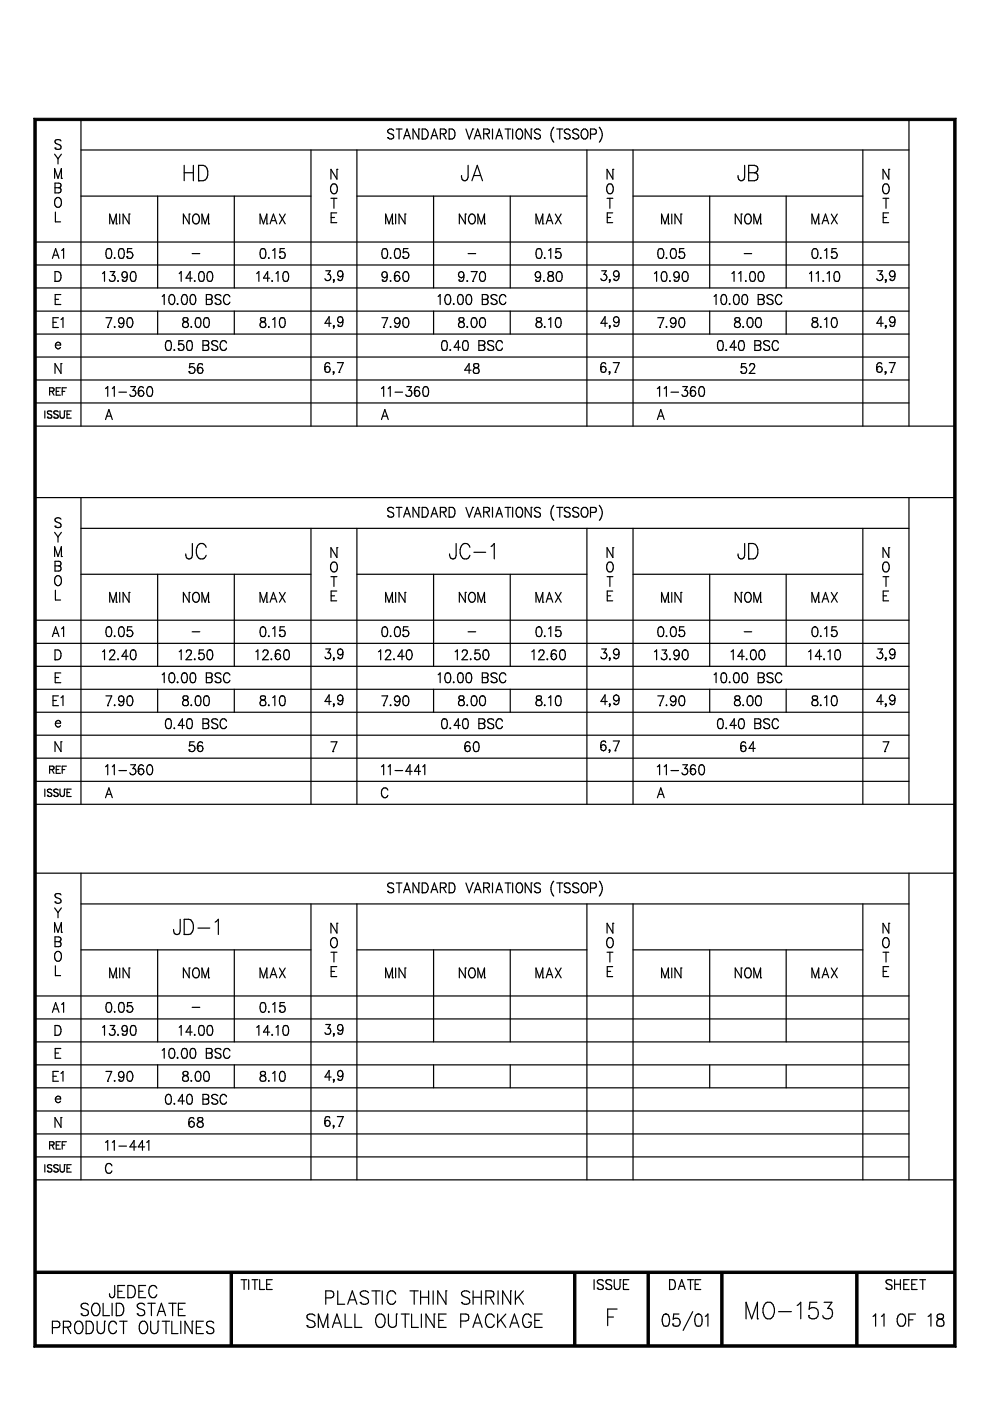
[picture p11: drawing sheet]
<svg xmlns="http://www.w3.org/2000/svg" width="210mm" height="297mm" viewBox="0 0 210 297" stroke-linecap="round" stroke-linejoin="round" font-family="sans-serif">
<g fill="none" stroke="#000" stroke-width=".25">
<path d="M11.6 37.8v-2.1l.7 2.1 .7-2.1v2.1M11.6 32.7l.7 1M11.7 31.4h.1M11.7 38.8h.8l.3 .2 .1 .4-.1 .3-.3 .1a.55 .55 0 0 1 .5 .6 .55 .55 0 0 1-.5 .5h-.8zM11.7 39.8h.8M12.3 33.7v1.1M12.9 29.9a.7 .7 0 0 0-.7-.3 .7 .7 0 0 0-.5 .5l.1 .3 1 .4a.54 .54 0 0 1 0 .8 .87 .87 0 0 1-1.1-.2M13 37.8h.1M13 32.7l-.7 1M17.2 25.3v65M17.2 31.8h175.5M39.1 35.1v3.2"/>
<path d="M39.1 36.6h1.9M41 35.1v3.2M42.1 38.3h.1M42.1 35.1h1a1.84 1.84 0 0 1 .7 2.8l-.7 .4h-1zM65.9 31.8v58.5M70.5 39.1a.71 .71 0 0 1 .7 0 .71 .71 0 0 1 .3 .7v.5a.73 .73 0 0 1-.7 .8 .73 .73 0 0 1-.7-.8l.1-.8zM71.4 35.9h.1M71.4 35.9v2.1l-1.2-2.1v2.1M75.7 31.8v58.5M82.2 29.2h.1M83.5 27.7a.68 .68 0 0 0-.7-.4 .68 .68 0 0 0-.6 .6l.4 .4 .5 .2a.52 .52 0 0 1 .2 .8 .8 .8 0 0 1-1.1-.1M84 27.4h1.2"/>
<path d="M84.6 27.4v2.1M85.6 29.5l.7-2.1 .7 2.1M85.9 28.8h.9M88.8 27.4h.1M88.8 27.4v2.1l-1.2-2.1v2.1M89.5 29.5h.1M89.5 27.4a1.08 1.08 0 0 1 1.3 1 1.08 1.08 0 0 1-1.3 1.1zM91.4 29.5l.7-2.1 .7 2.1M91.7 28.8h.9M93.4 28.4h.8l.2-.1 .2-.3a.52 .52 0 0 0-.4-.6h-.8v2.1M94 28.4l.6 1.1M95.2 29.5h.1"/>
<path d="M95.2 27.4a1.12 1.12 0 0 1 1.2 .6 1.12 1.12 0 0 1-.3 1.3l-.9 .2zM98.8 27.4l.7 2.1 .7-2.1M99.3 35.1v2.5l-.2 .4a.64 .64 0 0 1-1.1 0l-.1-.8M100.1 38.3l1.1-3.2 1.1 3.2M100.2 27.4h.1M100.5 37.2h1.4M100.6 29.5l.7-2.1 .7 2.1M100.9 28.8h.8M102.6 28.4h.8l.2-.1 .2-.3a.52 .52 0 0 0-.4-.6h-.8v2.1M103.1 28.4l.7 1.1M104.4 27.4v2.1M105.1 29.5l.8-2.1 .6 2.1"/>
<path d="M105.4 28.8h.9M107.1 27.4h1.2M107.7 27.4v2.1M108.7 27.4v2.1M109.7 27.5l.2-.1a1.03 1.03 0 0 1 .8 1.6 .63 .63 0 0 1-1 .3l-.3-.6v-.5zM112.6 27.4h.1M112.6 27.4v2.1l-1.2-2.1v2.1M113.3 29.2h.1M114.6 27.7a.68 .68 0 0 0-.7-.4 .68 .68 0 0 0-.6 .6l.4 .4 .7 .3a.5 .5 0 0 1 0 .7 .8 .8 0 0 1-1.1-.1M117.4 27a2.4 2.4 0 0 0 0 3.1M118 27.4h1.3M118.7 27.4v2.1"/>
<path d="M119.7 29.2h.1M120.9 27.7a.6 .6 0 0 0-.8-.3 .6 .6 0 0 0-.4 .7l1 .5a.51 .51 0 0 1 .2 .5 .51 .51 0 0 1-.4 .4h-.4l-.4-.3M121.4 29.2h.1M122.7 27.7a.68 .68 0 0 0-.7-.4 .68 .68 0 0 0-.6 .6l.2 .3 .7 .3 .4 .4a.69 .69 0 0 1-.5 .6 .69 .69 0 0 1-.8-.3M123.4 27.7a.69 .69 0 0 1 .8-.3 .69 .69 0 0 1 .5 .8v.5a.73 .73 0 0 1-.8 .8 .73 .73 0 0 1-.7-.8zM124.4 31.8v58.5M125.2 28.5h.8l.3-.1 .1-.3a.56 .56 0 0 0-.4-.7h-.8v2.1M127.1 27a2.28 2.28 0 0 1 0 3.1M129 39.1l.5-.1a1.28 1.28 0 0 1 0 2.1h-.4a1.34 1.34 0 0 1-.1-2zM129.9 35.9h.1M129.9 35.9v2.1l-1.2-2.1v2.1M134.2 31.8v58.5"/>
<path d="M157.9 35.1v2.5l-.1 .4a.68 .68 0 0 1-1.2 0l-.1-.8M158.7 36.6h1.3M158.7 35.1h1.3l.4 .1a.78 .78 0 0 1 .3 .9 .78 .78 0 0 1-.7 .5l.4 .2a.89 .89 0 0 1 .3 .9 .89 .89 0 0 1-.7 .6h-1.3zM182.9 31.8v58.5M187.5 39.1l.5-.1a1.28 1.28 0 0 1 0 2.1h-.4a1.34 1.34 0 0 1-.1-2zM188.4 35.9h.1M188.4 35.9v2.1l-1.2-2.1v2.1M192.7 25.3v65M7.4 51.3h185.3M7.4 56.2h185.3M11.1 54.8l.7-2.1 .7 2.1M11.4 54.1h.9"/>
<path d="M11.7 59.7h.1M11.7 57.6a1.06 1.06 0 0 1 1.3 1 1.06 1.06 0 0 1-1.3 1.1zM11.7 42.2a.7 .7 0 0 1 .9-.3 .7 .7 0 0 1 .4 .8 .92 .92 0 0 1-.9 1.2h-.1a1.36 1.36 0 0 1-.3-1.7zM11.7 45v2h1.1M13.1 53.1l.4-.4v2.1M17.2 41.6h48.7M21.7 58l.5-.4v2.1M22.7 52.8a.59 .59 0 0 1 .9 .3 2.03 2.03 0 0 1-.2 1.6 .59 .59 0 0 1-.9-.3 2.03 2.03 0 0 1 .2-1.6zM23 52.7h.1M23.3 47.5v-2.1l.7 2.1 .7-2.1v2.1M23.3 57.6h1l-.5 .8a.64 .64 0 0 1 .5 1 .64 .64 0 0 1-1.1-.1M24.3 54.6l-.1 .1h.2"/>
<path d="M24.7 47.5h.1M25 59.5v.2l.1-.1M25.4 52.8a.59 .59 0 0 1 .9 .3 2.03 2.03 0 0 1-.2 1.6 .61 .61 0 0 1-.9-.3 2.03 2.03 0 0 1 .2-1.6zM25.4 45.4v2.1M25.7 52.7h.1M25.9 59.4h.1M26.9 54.4h.1M27 58.3a.95 .95 0 0 1-.7 1.4l-.4-.3M27.4 45.4h.1M27.4 45.4v2.1l-1.3-2.1v2.1M27.9 57.7l.4-.1a1.48 1.48 0 0 1 .3 2 .61 .61 0 0 1-.9-.3 1.9 1.9 0 0 1 .2-1.6zM28 52.7h-.9l-.1 .9a.69 .69 0 0 1 1 0 .69 .69 0 0 1-.1 1 .69 .69 0 0 1-1-.2"/>
<path d="M28.2 57.6h.1M33.4 41.6v19.5M38 58l.4-.4v2.1M40.1 45.4h.1M40.1 45.4v2.1l-1.2-2.1v2.1M40.7 59h-1.3l.9-1.4v2.1M40.7 53.8h1.7M41 45.7a.7 .7 0 0 1 .8-.3 .7 .7 0 0 1 .5 .8v.5a.72 .72 0 0 1-.7 .8 .72 .72 0 0 1-.8-.8zM41.3 59.5v.2l.1-.1M42.4 57.7l.4-.1a1.48 1.48 0 0 1 .3 2 .59 .59 0 0 1-.9-.3 1.9 1.9 0 0 1 .2-1.6zM42.6 57.6h.1M42.8 47.5v-2.1l.7 2.1 .7-2.1v2.1"/>
<path d="M44.1 57.7l.5-.1a1.48 1.48 0 0 1 .3 2 .59 .59 0 0 1-.9-.3 1.9 1.9 0 0 1 .1-1.6zM44.2 47.5h.1M44.4 57.6h.1M49.7 41.6v19.5M54.4 58l.5-.4v2.1M55.1 47.5v-2.1l.8 2.1 .7-2.1v2.1M55.4 52.8a.59 .59 0 0 1 .9 .3 2.03 2.03 0 0 1-.2 1.6 .59 .59 0 0 1-.9-.3 2.03 2.03 0 0 1 .2-1.6zM55.6 52.7h.1M56.6 47.5h.1M57 54.6v.2l.1-.1M57.2 59h-1.3l.8-1.4v2.1M57.3 47.5l.7-2.1 .7 2.1"/>
<path d="M57.6 46.8h.8M57.7 59.5v.2l.1-.1M57.8 53.1l.5-.4v2.1M58.5 58l.4-.4v2.1M59.2 54.4h.1M59.2 45.4l1.3 2.1M60.2 57.7l.4-.1a1.19 1.19 0 0 1 .5 1.7 .61 .61 0 0 1-.9 .3 1.81 1.81 0 0 1 0-1.9zM60.3 52.7h-.9l-.1 .9a.67 .67 0 0 1 1 0 .67 .67 0 0 1-.1 1 .67 .67 0 0 1-1-.2M60.5 57.6h.1M60.5 45.4l-1.3 2.1M69.1 57.4h.9l-.5 .8a.65 .65 0 0 1 .5 1 .65 .65 0 0 1-1.1-.1M70.2 42h1.2"/>
<path d="M70.2 46.1h.7M70.7 59.4h.1v.1zM70.8 42v2.2M70.8 59.4l-.1 .5M71.4 45.1h-1.2v2.1h1.2M71.6 59.2h.1M72.7 58.1a1.02 1.02 0 0 1-.7 1.4l-.4-.3M75.7 41.6h48.7M81 59.4h.1M81.2 52.8a.59 .59 0 0 1 .9 .3 2.03 2.03 0 0 1-.2 1.6 .61 .61 0 0 1-.9-.3 2.03 2.03 0 0 1 .2-1.6zM81.5 52.7h.1M81.8 47.5v-2.1l.7 2.1 .7-2.1v2.1"/>
<path d="M82.1 58.3a.95 .95 0 0 1-.7 1.4l-.4-.3M82.8 54.6l-.1 .1h.2M82.8 59.5v.2l.1-.1M83.2 47.5h.1M83.6 59h.1M83.9 45.4v2.1M83.9 52.8a.64 .64 0 0 1 .9 .3 1.43 1.43 0 0 1-.5 1.7h-.1a.93 .93 0 0 1-.6-1.2zM84.2 52.7h.1M84.7 57.9l-.5-.3a1.11 1.11 0 0 0-.6 1.4M85.4 54.4h.1M85.7 57.7l.4-.1a1.24 1.24 0 0 1 0 2.1h-.1a1.33 1.33 0 0 1-.3-2zM85.9 45.4h.1"/>
<path d="M85.9 45.4v2.1l-1.3-2.1v2.1M86 57.6h.1M86.5 52.7h-.9l-.1 .9a.69 .69 0 0 1 1 0 .69 .69 0 0 1-.1 1 .69 .69 0 0 1-1-.2M91.9 41.6v19.5M97.3 59.4h.1M98.4 58.3a.95 .95 0 0 1-.8 1.4l-.3-.3M98.7 45.4h.1M98.7 45.4v2.1l-1.3-2.1v2.1M99.1 59.5v.2l.1-.1M99.3 53.8h1.6M99.5 45.7l.2-.2a.7 .7 0 0 1 .8 0 .7 .7 0 0 1 .3 .7v.5a.72 .72 0 0 1-.7 .8 .72 .72 0 0 1-.8-.8zM99.9 57.6h1.3l-1 2.1"/>
<path d="M100.2 59.7h.1M101.3 47.5v-2.1l.7 2.1 .7-2.1v2.1M102 57.7l.4-.1a1.24 1.24 0 0 1 0 2.1h-.2a1.33 1.33 0 0 1-.2-2zM102.2 57.6h.1M102.7 47.5h.1M108.2 41.6v19.5M113.6 59.4h.1M113.6 47.5v-2.1l.8 2.1 .7-2.1v2.1M113.9 52.8a.59 .59 0 0 1 .9 .3 1.07 1.07 0 0 1-.6 1.7 .93 .93 0 0 1-.6-1.2zM114.2 52.7h.1M114.6 58.3a.95 .95 0 0 1-.7 1.4l-.3-.3M115.1 47.5h.1"/>
<path d="M115.3 59.5v.2l.1-.1M115.5 54.6v.2l.1-.1M115.8 47.5l.7-2.1 .7 2.1M116.1 46.8h.8M116.3 53.1l.5-.4v2.1M116.3 57.7a.44 .44 0 0 0 .2 .7 .73 .73 0 0 1 .8 .3 .73 .73 0 0 1-.1 .9l-.3 .1a.61 .61 0 0 1-.8-.5 .61 .61 0 0 1 .6-.7l.3-.1a.44 .44 0 0 0 .2-.7l-.3-.1zM117.8 54.4h.1M117.8 45.4l1.2 2.1M118.2 57.7l.4-.1a1.24 1.24 0 0 1 0 2.1h-.1a.93 .93 0 0 1-.6-1.2zM118.5 57.6h.1M118.8 52.7h-.9l-.1 .9a.67 .67 0 0 1 1 0 .67 .67 0 0 1-.1 1 .67 .67 0 0 1-.9-.2M119 45.4l-1.2 2.1"/>
<path d="M127.6 57.4h.9l-.5 .8a.65 .65 0 0 1 .5 1 .65 .65 0 0 1-1.1-.1M128.7 42h1.2M128.8 46.1h.7M129.2 59.4h.1v.1zM129.3 42v2.2M129.3 59.4l-.1 .5M129.9 45.1h-1.1v2.1h1.1M130.2 59.2h.1M131.3 58.1a1.01 1.01 0 0 1-.8 1.4l-.3-.3M134.2 41.6h48.7M138.7 58l.5-.4v2.1M139.7 52.8a.64 .64 0 0 1 1 .3 1.43 1.43 0 0 1-.5 1.7h-.2a.93 .93 0 0 1-.5-1.2z"/>
<path d="M140 52.7h.1M140.3 47.5v-2.1l.7 2.1 .7-2.1v2.1M140.4 57.7l.5-.1a1.48 1.48 0 0 1 .3 2 .61 .61 0 0 1-.9-.3 1.9 1.9 0 0 1 .1-1.6zM140.7 57.6h.1M141.3 54.6l-.1 .1h.2M141.7 47.5h.1M142 59.5v.2l.1-.1M142.4 45.4v2.1M142.4 52.8l.5-.1a1.24 1.24 0 0 1 0 2.1h-.2a1.38 1.38 0 0 1-.3-2zM142.7 52.7h.1M142.9 59.4h.1M143.9 54.4h.1"/>
<path d="M144 58.3a1 1 0 0 1-.7 1.4l-.3-.1-.1-.2M144.4 45.4h.1M144.4 45.4v2.1l-1.3-2.1v2.1M144.9 57.7l.5-.1a1.24 1.24 0 0 1 0 2.1h-.2a1.33 1.33 0 0 1-.3-2zM145 52.7h-.9l-.1 .9a.68 .68 0 0 1 1 .1 .68 .68 0 0 1-.1 1 .68 .68 0 0 1-1-.3M145.2 57.6h.1M150.5 41.6v19.5M155.2 58l.4-.4v2.1M156.6 58l.5-.4v2.1M157.2 45.4h.1M157.2 45.4v2.1l-1.3-2.1v2.1M157.8 53.8h1.6"/>
<path d="M158.1 45.7l.3-.3a1.09 1.09 0 0 1 .7 1.8l-.3 .3a1.07 1.07 0 0 1-.9-.7 1.07 1.07 0 0 1 .2-1.1zM158.1 59.5v.2l.1-.1M159.2 57.7l.5-.1a1.48 1.48 0 0 1 .2 2 .61 .61 0 0 1-.9-.3 1.9 1.9 0 0 1 .2-1.6zM159.5 57.6h.1M159.8 47.5v-2.1l.7 2.1 .8-2.1v2.1M161 57.7l.4-.1a1.24 1.24 0 0 1 0 2.1h-.1a.93 .93 0 0 1-.6-1.2zM161.3 57.6h.1M161.3 47.5h.1M166.7 41.6v19.5M171.6 58l.5-.4v2.1M172.1 47.5v-2.1l.8 2.1 .7-2.1v2.1M172.4 52.8l.5-.1a1.24 1.24 0 0 1 0 2.1h-.2a1.38 1.38 0 0 1-.3-2z"/>
<path d="M172.7 52.7h.1M173 58l.5-.4v2.1M173.6 47.5h.1M174 54.6v.2l.1-.1M174.3 47.5l.7-2.1 .7 2.1M174.6 46.8h.9M174.6 59.5v.2v-.1M174.8 53.1l.5-.4v2.1M175.4 58l.4-.4v2.1M176.3 54.4h.1M176.3 45.4l1.2 2.1M177.1 57.7l.4-.1a1.48 1.48 0 0 1 .3 2 .59 .59 0 0 1-.9-.3 1.9 1.9 0 0 1 .2-1.6z"/>
<path d="M177.3 57.6h.1M177.3 52.7h-.9l-.1 .9a.69 .69 0 0 1 1.1 0 .69 .69 0 0 1-.1 1 .69 .69 0 0 1-1-.2M177.5 45.4l-1.2 2.1M186.1 57.4h1l-.6 .8a.66 .66 0 0 1 .6 1 .66 .66 0 0 1-1.2-.1M187.2 42h1.2M187.3 46.1h.7M187.7 59.4h.2l-.1 .1zM187.9 42v2.2M187.9 59.4l-.2 .5M188.4 45.1h-1.1v2.1h1.1M188.7 59.2h.1M189.8 58.1a1.01 1.01 0 0 1-.8 1.4l-.3-.3"/>
<path d="M7.4 75.7h185.3M7.4 70.8h185.3M7.4 66h185.3M7.4 61.1h185.3M11.2 68.3h.8M11.7 63.5h.7M11.7 73.2a.62 .62 0 0 0 .4 .7 .62 .62 0 0 0 .7-.2M11.8 72.9a.53 .53 0 0 1 .7-.3 .53 .53 0 0 1 .3 .6h-1.1zM12.4 67.4h-1.2v2h1.2M12.9 62.4h-1.2v2.2h1.2M12.9 77.1h.1M12.9 77.1v2.1l-1.2-2.1v2.1"/>
<path d="M12.9 67.7l.5-.3v2M22.5 67.4h1.2l-.9 2M22.8 69.4h.1M24.3 69.2v.2l.1-.1M25.2 69.1h.1M26.3 68a1.01 1.01 0 0 1-.8 1.4l-.3-.3M27.2 67.4a.59 .59 0 0 1 .8 .3 1.1 1.1 0 0 1-.5 1.7 1.19 1.19 0 0 1-.5-1.7zM27.5 67.4h.1M33.4 66v4.8M34.4 62.9l.4-.5v2.2M35.4 72.3a.61 .61 0 0 1 .9 .3 2.03 2.03 0 0 1-.2 1.6 .64 .64 0 0 1-.9-.3 1.84 1.84 0 0 1 .2-1.6zM35.6 72.2h.1"/>
<path d="M36.1 62.6l.4-.2a1.28 1.28 0 0 1 0 2.2h-.2a1.38 1.38 0 0 1-.2-2zM36.3 62.4h.1M37 74.1l-.1 .1h.2M37.7 64.4v.2l.1-.2M37.8 73.9h.1M38.8 62.6l.4-.2a1.19 1.19 0 0 1 .4 1.7l-.1 .3-.5 .2a1.38 1.38 0 0 1-.2-2zM38.8 72.2h-.8l-.1 .9a.67 .67 0 0 1 1 0 .67 .67 0 0 1-.1 1 .67 .67 0 0 1-1-.2M38.9 67.4a.44 .44 0 0 0 .2 .7l.6 .2a.61 .61 0 0 1 .3 .6 .61 .61 0 0 1-.5 .5h-.4a.61 .61 0 0 1-.4-.5 .61 .61 0 0 1 .3-.6l.6-.2a.44 .44 0 0 0 .2-.7zM39 62.4h.1M39.8 72.3a.59 .59 0 0 1 .9 .3 2.03 2.03 0 0 1-.2 1.6 .59 .59 0 0 1-.9-.3 2.03 2.03 0 0 1 .2-1.6zM40.1 72.2h.1M40.1 78.8h.1"/>
<path d="M40.5 62.6l.5-.2a1.19 1.19 0 0 1 .4 1.7l-.1 .3-.5 .2a1.48 1.48 0 0 1-.3-2zM40.6 69.2v.2l.1-.1M40.8 62.4h.1M41.2 77.1h-.9l-.1 .9a.69 .69 0 0 1 1 0 .69 .69 0 0 1-.1 1 .69 .69 0 0 1-1-.2M41.6 67.4a.59 .59 0 0 1 .9 .3 1.49 1.49 0 0 1-.4 1.7h-.2a1.19 1.19 0 0 1-.4-1.7zM41.8 78.5h.1M41.9 67.4h.1M42.9 77.4a.55 .55 0 0 0-.8-.2l-.3 .8v.5M43 72.2h.8a.49 .49 0 0 1 .5 .5 .49 .49 0 0 1-.5 .5 .56 .56 0 0 1 .5 .6 .56 .56 0 0 1-.5 .5h-.8zM43 73.2h.8M43.4 67.4a.59 .59 0 0 1 .9 .3 1.49 1.49 0 0 1-.4 1.7h-.2a1.19 1.19 0 0 1-.5-1.7zM43.7 67.4h.1"/>
<path d="M43.8 62.4h.8l.3 .3v.6l-.3 .2a.56 .56 0 0 1 .4 .5 .56 .56 0 0 1-.4 .6h-.8zM43.8 63.5h.8M44.9 74h.1M45.6 64.3h.1M46.2 72.5a.7 .7 0 0 0-.7-.3 .7 .7 0 0 0-.6 .5l.2 .3 .9 .5 .2 .5a.8 .8 0 0 1-1.3 0M46.8 62.7a.66 .66 0 0 0-.6-.3 .66 .66 0 0 0-.6 .6l.4 .4 .7 .3a.51 .51 0 0 1 .1 .5 .51 .51 0 0 1-.4 .4h-.4l-.4-.3M48 72.7a.69 .69 0 0 0-.8-.5 .69 .69 0 0 0-.5 .8v.5a.69 .69 0 0 0 .5 .8 .69 .69 0 0 0 .8-.5M48.7 63a.69 .69 0 0 0-.8-.5 .69 .69 0 0 0-.5 .8v.5a.69 .69 0 0 0 .5 .8 .69 .69 0 0 0 .8-.5M49.7 66v4.8M55.3 67.4a.44 .44 0 0 0 .2 .7l.6 .2a.61 .61 0 0 1 .3 .6 .61 .61 0 0 1-.5 .5h-.3a.61 .61 0 0 1-.5-.5 .61 .61 0 0 1 .3-.6l.6-.2a.44 .44 0 0 0 .2-.7zM57 69.2v.2l.1-.1M57.8 67.7l.5-.3v2"/>
<path d="M59.5 67.4a.59 .59 0 0 1 .9 .3 1.49 1.49 0 0 1-.4 1.7h-.2a1.48 1.48 0 0 1-.3-2zM59.8 67.4h.1M68.9 78.3h.1M69.9 77.2a.49 .49 0 0 0-.8-.2l-.2 .3v1M70.2 68.5h-1.3l.9-1.4v2.1M70.6 78.9h.2zM70.8 69v.2zM70.8 78.9l-.2 .5M70.8 69.1l-.1 .5M71.5 76.9h1.3l-.9 2.1M71.6 68.9h.1M71.9 79h.1"/>
<path d="M72.7 67.8a.98 .98 0 0 1-.7 1.4l-.3-.1-.1-.2M81 67.4h1.2l-.9 2M81.3 69.4h.1M82.8 69.2v.2l.1-.1M83.7 69.1h.1M84.8 68a1.07 1.07 0 0 1-.7 1.4l-.4-.3M85.7 67.4h.4a1.24 1.24 0 0 1 0 2h-.1a1.38 1.38 0 0 1-.3-2zM86 67.4h.1M91.9 66v4.8M92.9 62.9l.4-.5v2.2M93.9 72.3a.61 .61 0 0 1 .9 .3 2.03 2.03 0 0 1-.2 1.6 .59 .59 0 0 1-.9-.3 2.03 2.03 0 0 1 .2-1.6zM94.1 72.2h.1"/>
<path d="M94.6 62.6l.4-.2a1.19 1.19 0 0 1 .5 1.7l-.2 .3-.5 .2a1.38 1.38 0 0 1-.2-2zM94.8 62.4h.1M95.5 74.1l-.1 .1h.2M96.2 64.4v.2l.1-.2M97.3 62.6l.4-.2a1.19 1.19 0 0 1 .4 1.7l-.1 .3-.5 .2a1.48 1.48 0 0 1-.2-2zM97.4 67.4a.44 .44 0 0 0 .2 .7l.6 .2a.61 .61 0 0 1 .3 .6 .61 .61 0 0 1-.5 .5h-.4a.6 .6 0 0 1-.4-.6 .6 .6 0 0 1 .6-.6l.3-.1a.44 .44 0 0 0 .2-.7zM97.5 62.4h.1M97.6 73.6h-1.3l.9-1.4v2.1M98.3 72.3a.59 .59 0 0 1 .9 .3 2.03 2.03 0 0 1-.2 1.6 .61 .61 0 0 1-.9-.3 2.03 2.03 0 0 1 .2-1.6zM98.6 72.2h.1M99 62.6l.5-.2a1.35 1.35 0 0 1 0 2.2h-.2a1.48 1.48 0 0 1-.3-2zM99.1 69.2v.2l.1-.1"/>
<path d="M99.3 62.4h.1M99.9 78.5h-1.4l1-1.4v2.1M100.1 67.4a.59 .59 0 0 1 .9 .3 1.1 1.1 0 0 1-.6 1.7 1.19 1.19 0 0 1-.4-1.7zM100.4 67.4h.1M100.5 77.2a.47 .47 0 0 0 .2 .7 .68 .68 0 0 1 .8 .4 .68 .68 0 0 1-.3 .9h-.4a.6 .6 0 0 1-.5-.7 .6 .6 0 0 1 .6-.5l.3-.1a.47 .47 0 0 0 .2-.7zM101.5 72.2h.8a.49 .49 0 0 1 .5 .5 .49 .49 0 0 1-.5 .5 .56 .56 0 0 1 .5 .6 .56 .56 0 0 1-.5 .5h-.8zM101.5 73.2h.8M102 67.4h.4a1.24 1.24 0 0 1 0 2h-.2a1.38 1.38 0 0 1-.2-2zM102.2 67.4h.1M102.3 62.4h.8l.3 .3v.6l-.3 .2a.56 .56 0 0 1 .4 .5 .56 .56 0 0 1-.4 .6h-.8zM102.3 63.5h.8M103.4 74h.1"/>
<path d="M104.1 64.3h.1M104.7 72.5a.7 .7 0 0 0-.7-.3 .7 .7 0 0 0-.6 .5l.2 .3 .9 .4a.54 .54 0 0 1 0 .8 .87 .87 0 0 1-1.1-.2M105.4 62.7a.7 .7 0 0 0-.7-.3 .7 .7 0 0 0-.6 .6l.2 .3 .7 .2 .4 .5a.69 .69 0 0 1-.5 .6 .69 .69 0 0 1-.8-.3M106.5 72.7a.69 .69 0 0 0-.8-.5 .69 .69 0 0 0-.5 .8v.5a.69 .69 0 0 0 .5 .8 .69 .69 0 0 0 .8-.5M107.3 63a.69 .69 0 0 0-.9-.5 .69 .69 0 0 0-.5 .8 .93 .93 0 0 0 .9 1.3l.5-.5M108.2 66v4.8M113.8 67.4a.44 .44 0 0 0 .2 .7 .74 .74 0 0 1 .7 .4 .74 .74 0 0 1 0 .8 .63 .63 0 0 1-1-.2 .63 .63 0 0 1 .5-.9l.3-.1a.44 .44 0 0 0 .2-.7zM115.5 69.2v.2l.1-.1M116.3 67.7l.5-.3v2M118 67.4a.59 .59 0 0 1 .9 .3 1.49 1.49 0 0 1-.4 1.7h-.2a1.19 1.19 0 0 1-.5-1.7zM118.3 67.4h.1M127.4 78.3h.1"/>
<path d="M128.4 77.2l-.5-.3a1.11 1.11 0 0 0-.5 1.4M128.8 68.5h-1.4l.9-1.4v2.1M129.1 78.9h.2zM129.3 69v.2zM129.3 78.9l-.2 .5M129.3 69.1l-.1 .5M130 76.9h1.3l-.9 2.1M130.2 68.9h.1M130.4 79h.1M131.3 67.8a.97 .97 0 0 1-.8 1.4l-.3-.1v-.2M139.5 67.4h1.2l-.9 2M139.8 69.4h.1"/>
<path d="M141.3 69.2v.2l.1-.1M142.2 69.1h.1M143.3 68a1.01 1.01 0 0 1-.7 1.4l-.4-.3M144.2 67.4a.61 .61 0 0 1 .9 .3 1.9 1.9 0 0 1-.2 1.6l-.4 .1a1.38 1.38 0 0 1-.3-2zM144.5 67.4h.1M150.5 66v4.8M151.4 62.9l.4-.5v2.2M152.4 72.3a.59 .59 0 0 1 .9 .3 2.03 2.03 0 0 1-.2 1.6 .59 .59 0 0 1-.9-.3 2.03 2.03 0 0 1 .2-1.6zM152.6 72.2h.1M153.1 62.6l.4-.2a1.19 1.19 0 0 1 .5 1.7l-.2 .3-.4 .2a1.48 1.48 0 0 1-.3-2zM153.4 62.4h.1M154 74.1l-.1 .1h.2"/>
<path d="M154.7 64.4v.2l.1-.2M155.8 62.6l.4-.2a1.35 1.35 0 0 1 0 2.2h-.2a1.48 1.48 0 0 1-.2-2zM155.9 67.4a.42 .42 0 0 0 .2 .7l.3 .1a.61 .61 0 0 1 .5 1 .61 .61 0 0 1-1.1 0 .61 .61 0 0 1 .5-1l.3-.1a.44 .44 0 0 0 .2-.7zM156 62.4h.1M156.1 73.6h-1.3l.9-1.4v2.1M156.8 72.3a.59 .59 0 0 1 .9 .3 1.07 1.07 0 0 1-.6 1.7 .93 .93 0 0 1-.5-1.2zM157.1 78.8h.1M157.1 72.2h.1M157.5 62.6l.5-.2a1.35 1.35 0 0 1 0 2.2h-.2a1.19 1.19 0 0 1-.4-1.7zM157.6 69.2v.2l.1-.1M157.8 62.4h.1M158.1 77.1h-.9v.9a.67 .67 0 0 1 1 0 .67 .67 0 0 1-.2 1 .67 .67 0 0 1-.9-.2"/>
<path d="M158.7 67.4h.4a1.24 1.24 0 0 1 0 2h-.2a1.38 1.38 0 0 1-.2-2zM158.9 67.4h.1M158.9 77.6l.4-.5h.4l.2 .2a.72 .72 0 0 1-.2 .9l-.8 1h1.2M160 72.2h.8l.4 .2v.6l-.4 .2a.56 .56 0 0 1 .5 .6 .56 .56 0 0 1-.5 .5h-.8zM160 73.2h.8M160.5 67.4a.61 .61 0 0 1 .9 .3 1.9 1.9 0 0 1-.2 1.6l-.5 .1a1.38 1.38 0 0 1-.2-2zM160.7 67.4h.1M160.8 62.4h.8l.3 .3a.48 .48 0 0 1 .1 .5 .48 .48 0 0 1-.4 .3 .55 .55 0 0 1 .5 .5 .55 .55 0 0 1-.5 .6h-.8zM160.8 63.5h.8M161.9 74h.1M162.6 64.3h.1M163.2 72.5a.7 .7 0 0 0-.7-.3 .7 .7 0 0 0-.6 .5l.2 .3 .7 .3a.51 .51 0 0 1 .2 .9 .87 .87 0 0 1-1.1-.2"/>
<path d="M163.9 62.7a.7 .7 0 0 0-.7-.3 .7 .7 0 0 0-.6 .6l.4 .4 .5 .1a.52 .52 0 0 1 .2 .9 .8 .8 0 0 1-1.1-.1M165 72.7a.67 .67 0 0 0-.8-.5 .67 .67 0 0 0-.5 .8v.5a.67 .67 0 0 0 .5 .8 .67 .67 0 0 0 .8-.5M165.8 63a.62 .62 0 0 0-.7-.6 .62 .62 0 0 0-.6 .6 1.07 1.07 0 0 0 .8 1.6l.5-.5M166.7 66v4.8M172.3 67.4a.42 .42 0 0 0 .2 .7l.4 .1a.64 .64 0 0 1 .5 1 .64 .64 0 0 1-1.1 .1l-.1-.1a.77 .77 0 0 1 .8-1.1 .42 .42 0 0 0 .2-.7zM174 69.2v.2l.1-.1M174.8 67.7l.5-.3v2M176.5 67.4a.59 .59 0 0 1 .9 .3 1.1 1.1 0 0 1-.6 1.7 1.19 1.19 0 0 1-.5-1.7zM176.8 67.4h.1M185.9 78.3h.1M187 77.2a.5 .5 0 0 0-.8-.2l-.3 .3v1M187.3 68.5h-1.4l.9-1.4v2.1"/>
<path d="M187.6 78.9h.3zM187.7 69.1l.1-.1 .1 .1zM187.9 78.9l-.3 .5M187.9 69.1l-.2 .5M188.5 76.9h1.3l-.9 2.1M188.7 68.9h.1M188.9 79h.1M189.8 67.8a.97 .97 0 0 1-.8 1.4l-.3-.3M7.4 80.6h185.3M7.4 85.4h185.3M7.4 90.3h195.1M9.5 87.1v1.6"/>
<path d="M10.1 88.4h.1M10.5 83l.8-.1 .1-.5-.3-.2h-.6v1.6M11 87.3l-.4-.2-.4 .1-.1 .1 .1 .4 .7 .4v.5h-.7l-.1-.2M11 83l.5 .8M11.4 88.4h.1M11.9 83h.6M12.3 87.3l-.3-.2-.5 .1-.1 .1 .1 .4 .8 .4v.3l-.1 .2h-.7l-.1-.2M12.7 87.1v1.1a.47 .47 0 0 0 .5 .5 .47 .47 0 0 0 .5-.5v-1.1M12.8 82.2h-.9v1.6h.9M13.2 83h.5M13.7 87.1h.1M14.1 82.2h-.9v1.6"/>
<path d="M14.2 87.8h.6M15.1 87.1h-.9v1.6h.9M22.4 82.4l.4-.4v2M22.4 88.9l.7-2.1 .7 2.1M22.6 88.2h.9M23.8 82.4l.4-.4v2M25.2 83.1h1.6M27.7 82h1l-.5 .8a.66 .66 0 0 1 .5 1 .66 .66 0 0 1-1.2-.1M29.3 83.4h.1M30.4 82.3a.5 .5 0 0 0-.8-.2l-.2 .3-.1 1M31.4 82.1l.4-.1a1.19 1.19 0 0 1 .5 1.7 .61 .61 0 0 1-.9 .3 1.59 1.59 0 0 1 0-1.9zM31.6 82h.1"/>
<path d="M80.9 82.4l.4-.4v2M80.9 88.9l.7-2.1 .7 2.1M81.2 88.2h.9M82.3 82.4l.4-.4v2M83.8 83.1h1.6M86.3 82h.9l-.5 .8a.66 .66 0 0 1 .5 1 .66 .66 0 0 1-1.2-.1M87.9 83.4h.1M88.9 82.3l-.1-.2-.4-.1a1.16 1.16 0 0 0-.5 1.4M89.9 82.1l.4-.1a1.19 1.19 0 0 1 .5 1.7 .61 .61 0 0 1-.9 .3 1.81 1.81 0 0 1 0-1.9zM90.1 82h.1M139.4 82.4l.4-.4v2M139.4 88.9l.7-2.1 .7 2.1"/>
<path d="M139.7 88.2h.9M140.8 82.4l.5-.4v2M142.3 83.1h1.6M144.8 82h.9l-.5 .8a.64 .64 0 0 1 .5 1 .64 .64 0 0 1-1.1-.1M146.4 83.4h.1M147.4 82.3a.49 .49 0 0 0-.8-.2l-.1 .3-.1 1M148.4 82.1l.5-.1a1.48 1.48 0 0 1 .2 2 .59 .59 0 0 1-.9-.3 1.9 1.9 0 0 1 .2-1.6zM148.7 82h.1M7.4 105.5h195.1M11.6 118v-2.1l.7 2.1 .7-2.1v2.1M11.6 112.9l.7 .9M11.7 111.6h.1"/>
<path d="M11.7 119l1.1 .1 .1 .5-.1 .3-.3 .1a.56 .56 0 0 1 .4 .5 .56 .56 0 0 1-.4 .6h-.8zM11.7 120h.8M12.3 113.8v1.1M12.9 110.1a.7 .7 0 0 0-.7-.3 .7 .7 0 0 0-.5 .5l.1 .3 1 .4a.54 .54 0 0 1 0 .8 .87 .87 0 0 1-1.1-.2M13 118h.1M13 112.9l-.7 .9M17.2 105.5v65M17.2 112h175.5M40.8 115.2v2.5l-.1 .5a.68 .68 0 0 1-1.2 0l-.1-.8M43.7 116a.99 .99 0 0 0-1.5-.6 2.03 2.03 0 0 0 .2 3.1l.9-.1 .4-.7M65.9 112v58.5M70.5 119.3a.71 .71 0 0 1 .7 0 .71 .71 0 0 1 .3 .7v.5a.72 .72 0 0 1-.7 .8 .72 .72 0 0 1-.7-.8 1.33 1.33 0 0 1 .4-1.2z"/>
<path d="M71.4 116.1h.1M71.4 116.1v2.1l-1.2-2.1v2.1M75.7 112v58.5M82.2 109.4h.1M83.5 107.9a.71 .71 0 0 0-.7-.3 .71 .71 0 0 0-.6 .4l.4 .5 .5 .1a.52 .52 0 0 1 .4 .6 .52 .52 0 0 1-.5 .5l-.6-.1-.2-.2M84 107.6h1.2M84.6 107.6v2.1M85.6 109.7l.7-2.1 .7 2.1M85.9 108.9h.9M88.8 107.6h.1M88.8 107.6v2.1l-1.2-2.1v2.1M89.5 109.7h.1"/>
<path d="M89.5 107.6a1.06 1.06 0 0 1 1.3 1 1.06 1.06 0 0 1-1.3 1.1zM91.4 109.7l.7-2.1 .7 2.1M91.7 108.9h.9M93.4 108.5h.8h.2l.2-.3a.46 .46 0 0 0-.4-.6h-.8v2.1M94 108.5l.6 1.2M95.2 109.7h.1M95.2 107.6a1.12 1.12 0 0 1 1.3 .6 1.12 1.12 0 0 1-.4 1.4l-.9 .1zM96.7 115.2v2.5l-.1 .5a.64 .64 0 0 1-1.1 0l-.2-.8M98.8 107.6l.7 2.1 .7-2.1M99.6 116a.98 .98 0 0 0-.9-.8 .98 .98 0 0 0-1 .8 1.86 1.86 0 0 0 .7 2.5l.9-.1 .3-.7M100.2 107.6h.1M100.5 117.1h2.5"/>
<path d="M100.6 109.7l.7-2.1 .7 2.1M100.9 108.9h.8M102.6 108.5h.8h.2l.2-.3a.46 .46 0 0 0-.4-.6h-.8v2.1M103.1 108.5l.7 1.2M104.1 115.9l.7-.7v3.3M104.4 107.6v2.1M105.1 109.7l.8-2.1 .6 2.1M105.4 108.9h.9M107.1 107.6h1.2M107.7 107.6v2.1M108.7 107.6v2.1M109.7 107.7l.2-.1a1.1 1.1 0 0 1 1 .8 1.1 1.1 0 0 1-.4 1.2l-.6 .1a1.34 1.34 0 0 1-.2-2z"/>
<path d="M112.6 107.6h.1M112.6 107.6v2.1l-1.2-2.1v2.1M113.3 109.4h.1M114.6 107.9a.71 .71 0 0 0-.7-.3 .71 .71 0 0 0-.6 .4l.4 .5 .7 .3a.54 .54 0 0 1 0 .8 .87 .87 0 0 1-1.1-.2M117.4 107.2a2.4 2.4 0 0 0 0 3.1M118 107.6h1.3M118.7 107.6v2.1M119.7 109.4h.1M120.9 107.9a.68 .68 0 0 0-.7-.3 .68 .68 0 0 0-.5 .4l.3 .5 .7 .3a.51 .51 0 0 1 .2 .5 .51 .51 0 0 1-.4 .4l-.7-.1-.1-.2M121.4 109.4h.1M122.7 107.9a.71 .71 0 0 0-.7-.3 .71 .71 0 0 0-.6 .4l.2 .3 1 .5 .1 .6a.8 .8 0 0 1-1.3 0M123.6 107.7a.7 .7 0 0 1 .7 0 .7 .7 0 0 1 .4 .6v.5a.73 .73 0 0 1-.8 .9 .73 .73 0 0 1-.7-.9 1.18 1.18 0 0 1 .4-1.1z"/>
<path d="M124.4 112v58.5M125.2 108.6l1.1-.1 .1-.2-.1-.6-.3-.1h-.8v2.1M127.1 107.2a2.28 2.28 0 0 1 0 3.1M129 119.3l.5-.1a1.28 1.28 0 0 1 0 2 1.1 1.1 0 0 1-.9-.8 1.1 1.1 0 0 1 .4-1.1zM129.9 116.1h.1M129.9 116.1v2.1l-1.2-2.1v2.1M134.2 112v58.5M157.9 115.2v2.5l-.1 .5a.68 .68 0 0 1-1.2 0l-.1-.8M158.7 118.5h.1M158.7 115.2h1a1.96 1.96 0 0 1 .4 3.2l-1.4 .1zM182.9 112v58.5M187.5 119.3l.5-.1a1.28 1.28 0 0 1 0 2 1.1 1.1 0 0 1-.9-.8 1.1 1.1 0 0 1 .4-1.1z"/>
<path d="M188.4 116.1h.1M188.4 116.1v2.1l-1.2-2.1v2.1M192.7 105.5v65M7.4 136.4h185.3M7.4 131.5h185.3M11.1 135l.7-2.1 .7 2.1M11.4 134.3h.9M11.7 139.9h.1M11.7 137.8a1.06 1.06 0 0 1 1.3 1 1.06 1.06 0 0 1-1.3 1.1zM11.7 122.4a.7 .7 0 0 1 .9-.3 .7 .7 0 0 1 .4 .8 .93 .93 0 0 1-.9 1.3l-.1-.2a1.36 1.36 0 0 1-.3-1.6zM11.7 125.1v2.1h1.1M13.1 133.3l.4-.4v2.1"/>
<path d="M17.2 121.8h48.7M21.7 138.2l.5-.4v2.1M22.7 133l.5-.1a1.48 1.48 0 0 1 .2 2 .59 .59 0 0 1-.9-.3 1.9 1.9 0 0 1 .2-1.6zM23 132.9h.1M23.3 127.7v-2.1l.7 2.1 .7-2.1v2.1M23.3 138.3l.3-.5 .6 .2a.71 .71 0 0 1-.1 .9l-.9 1h1.2M24.3 134.8v.2l.1-.1M24.7 127.7h.1M25 139.7v.2l.1-.2M25.4 133l.4-.1a1.48 1.48 0 0 1 .3 2 .61 .61 0 0 1-.9-.3 1.9 1.9 0 0 1 .2-1.6zM25.4 125.6v2.1M25.7 132.9h.1"/>
<path d="M26.9 134.6h.1M27.2 139.2h-1.4l.9-1.4v2.1M27.4 125.6h.1M27.4 125.6v2.1l-1.3-2.1v2.1M27.9 137.9a.59 .59 0 0 1 .9 .3 1.49 1.49 0 0 1-.5 1.7h-.1a1.19 1.19 0 0 1-.5-1.7zM28 132.9h-.9l-.1 .9a.69 .69 0 0 1 1 0 .69 .69 0 0 1-.1 1 .69 .69 0 0 1-1-.2M28.2 137.8h.1M33.4 121.8v19.5M38 138.2l.4-.4v2.1M39.5 138.3l.2-.4 .5-.1a.47 .47 0 0 1 .3 .8l-1.1 1.3h1.3M40.1 125.6h.1M40.1 125.6v2.1l-1.2-2.1v2.1"/>
<path d="M40.7 133.9h1.7M41 125.9a.7 .7 0 0 1 .8-.3 .7 .7 0 0 1 .5 .8v.5a.73 .73 0 0 1-.7 .8 .73 .73 0 0 1-.8-.8zM41.3 139.7v.2l.1-.2M42.1 139.5h.1M42.8 127.7v-2.1l.7 2.1 .7-2.1v2.1M43.2 137.8h-.9l-.1 .9a.66 .66 0 0 1 1 0 .66 .66 0 0 1-.1 1 .66 .66 0 0 1-1-.2M44.1 137.9a.59 .59 0 0 1 .9 .3 1.49 1.49 0 0 1-.4 1.7h-.2a1.48 1.48 0 0 1-.3-2zM44.2 127.7h.1M44.4 137.8h.1M49.7 121.8v19.5M54.3 138.2l.4-.4v2.1M55.1 127.7v-2.1l.8 2.1 .7-2.1v2.1"/>
<path d="M55.4 133l.5-.1a1.48 1.48 0 0 1 .2 2 .59 .59 0 0 1-.9-.3 1.9 1.9 0 0 1 .2-1.6zM55.6 132.9h.1M55.8 138.3l.1-.4 .6-.1a.47 .47 0 0 1 .2 .8l-1.1 1.3h1.3M56.6 127.7h.1M57 134.8v.2l.1-.1M57.3 127.7l.7-2.1 .7 2.1M57.6 139.7v.2v-.2M57.6 127h.8M57.8 133.3l.5-.4v2.1M58.4 139.2h.1M59.2 134.6h.1M59.2 125.6l1.3 2.1"/>
<path d="M59.4 138.1a.53 .53 0 0 0-.8-.2l-.2 .3v1M60.3 132.9h-.9l-.1 .9a.67 .67 0 0 1 1 0 .67 .67 0 0 1-.1 1 .67 .67 0 0 1-1-.2M60.4 137.9a.59 .59 0 0 1 .9 .3 1.49 1.49 0 0 1-.4 1.7h-.3a1.48 1.48 0 0 1-.2-2zM60.5 125.6l-1.3 2.1M60.6 137.8h.1M69.1 137.6h.9l-.5 .8a.64 .64 0 0 1 .5 1 .64 .64 0 0 1-1.1-.1M70.2 122.3h1.2M70.2 126.3h.7M70.8 139.5v.2zM70.8 122.3v2M70.8 139.6l-.1 .4M71.4 125.3h-1.2v2.1h1.2"/>
<path d="M71.6 139.4h.1M72.7 138.3a.98 .98 0 0 1-.7 1.4l-.3-.1-.1-.2M75.7 121.8h48.7M80.2 138.2l.5-.4v2.1M81.2 133l.5-.1a1.48 1.48 0 0 1 .2 2 .61 .61 0 0 1-.9-.3 1.9 1.9 0 0 1 .2-1.6zM81.5 132.9h.1M81.8 127.7v-2.1l.7 2.1 .7-2.1v2.1M81.8 138.3l.3-.5 .6 .2a.71 .71 0 0 1-.1 .9l-.9 1h1.2M82.8 134.8v.2l.1-.1M83.2 127.7h.1M83.5 139.7v.2l.1-.2M83.9 125.6v2.1"/>
<path d="M83.9 133l.4-.1a1.24 1.24 0 0 1 0 2.1h-.1a.93 .93 0 0 1-.6-1.2zM84.2 132.9h.1M85.4 134.6h.1M85.7 139.2h-1.4l.9-1.4v2.1M85.9 125.6h.1M85.9 125.6v2.1l-1.3-2.1v2.1M86.4 137.9a.59 .59 0 0 1 .9 .3 1.1 1.1 0 0 1-.6 1.7 1.19 1.19 0 0 1-.5-1.7zM86.5 132.9h-.9l-.1 .9a.69 .69 0 0 1 1 0 .69 .69 0 0 1-.1 1 .69 .69 0 0 1-1-.2M86.7 137.8h.1M91.9 121.8v19.5M96.5 138.2l.5-.4v2.1M98 138.3l.4-.5 .6 .2a.71 .71 0 0 1-.2 .9l-.9 1h1.3"/>
<path d="M98.7 125.6h.1M98.7 125.6v2.1l-1.3-2.1v2.1M99.3 133.9h1.6M99.7 125.7a.7 .7 0 0 1 .8 0 .7 .7 0 0 1 .3 .7v.5a.73 .73 0 0 1-.7 .8 .73 .73 0 0 1-.8-.8v-.5zM99.8 139.7v.2l.1-.2M100.6 139.5h.1M101.3 127.7v-2.1l.7 2.1 .7-2.1v2.1M101.7 137.8h-.9l-.1 .9a.66 .66 0 0 1 1 0 .66 .66 0 0 1-.1 1 .66 .66 0 0 1-1-.2M102.6 137.9a.59 .59 0 0 1 .9 .3 1.1 1.1 0 0 1-.6 1.7 1.19 1.19 0 0 1-.4-1.7zM102.7 127.7h.1M102.9 137.8h.1M108.2 121.8v19.5"/>
<path d="M112.8 138.2l.4-.4v2.1M113.6 127.7v-2.1l.8 2.1 .7-2.1v2.1M113.9 133l.5-.1a1.24 1.24 0 0 1 0 2.1h-.2a.93 .93 0 0 1-.6-1.2zM114.2 132.9h.1M114.3 138.3l.3-.5 .7 .2a.71 .71 0 0 1-.2 .9l-.9 1h1.2M115.1 127.7h.1M115.5 134.8v.2l.1-.1M115.8 127.7l.7-2.1 .7 2.1M116.1 127h.8M116.1 139.7v.2v-.2M116.3 133.3l.5-.4v2.1M116.9 139.2h.1"/>
<path d="M117.8 134.6h.1M117.8 125.6l1.2 2.1M117.9 138.1a.53 .53 0 0 0-.8-.2l-.2 .3v1M118.8 132.9h-.9l-.1 .9a.67 .67 0 0 1 1 0 .67 .67 0 0 1-.1 1 .67 .67 0 0 1-.9-.2M118.9 137.9a.59 .59 0 0 1 .9 .3 1.49 1.49 0 0 1-.4 1.7h-.2a1.19 1.19 0 0 1-.5-1.7zM119 125.6l-1.2 2.1M119.2 137.8h.1M127.6 137.6h.9l-.5 .8a.64 .64 0 0 1 .5 1 .64 .64 0 0 1-1.1-.1M128.7 122.3h1.2M128.8 126.3h.7M129.3 139.5v.2zM129.3 122.3v2"/>
<path d="M129.3 139.6l-.1 .4M129.9 125.3h-1.1v2.1h1.1M130.2 139.4h.1M131.3 138.3a.97 .97 0 0 1-.8 1.4l-.3-.1v-.2M134.2 121.8h48.7M138.7 138.2l.5-.4v2.1M139.7 133l.5-.1a1.24 1.24 0 0 1 0 2.1h-.2a.93 .93 0 0 1-.5-1.2zM140 132.9h.1M140.3 127.7v-2.1l.7 2.1 .7-2.1v2.1M140.4 137.8h.9l-.5 .8a.65 .65 0 0 1 .5 1 .65 .65 0 0 1-1.1-.1M141.3 134.8v.2l.1-.1M141.7 127.7h.1"/>
<path d="M142 139.7v.2l.1-.2M142.4 125.6v2.1M142.4 133l.5-.1a1.24 1.24 0 0 1 0 2.1h-.2a1.33 1.33 0 0 1-.3-2zM142.7 132.9h.1M142.9 139.6h.1M143.9 134.6h.1M144 138.5a1.07 1.07 0 0 1-.7 1.4l-.4-.3M144.4 125.6h.1M144.4 125.6v2.1l-1.3-2.1v2.1M144.9 137.9l.5-.1a1.24 1.24 0 0 1 0 2.1h-.2a1.38 1.38 0 0 1-.3-2zM145 132.9h-.9l-.1 .9a.68 .68 0 0 1 1 0 .68 .68 0 0 1-.1 1 .68 .68 0 0 1-1-.2M145.2 137.8h.1"/>
<path d="M150.5 121.8v19.5M155 138.2l.5-.4v2.1M157.2 125.6h.1M157.2 125.6v2.1l-1.3-2.1v2.1M157.8 139.2h-1.4l.9-1.4v2.1M157.8 133.9h1.6M158.2 125.7l.2-.1a1.08 1.08 0 0 1 .9 .8 1.08 1.08 0 0 1-.4 1.2l-.1 .1a1.09 1.09 0 0 1-.7-1.8zM158.3 139.7v.2l.1-.2M159.4 137.9a.59 .59 0 0 1 .9 .3 1.1 1.1 0 0 1-.6 1.7 1.19 1.19 0 0 1-.5-1.7zM159.7 137.8h.1M159.8 127.7v-2.1l.7 2.1 .8-2.1v2.1M161.2 137.9l.4-.1a1.24 1.24 0 0 1 0 2.1h-.2a1.38 1.38 0 0 1-.2-2z"/>
<path d="M161.3 127.7h.1M161.4 137.8h.1M166.7 121.8v19.5M171.4 138.2l.5-.4v2.1M172.1 127.7v-2.1l.8 2.1 .7-2.1v2.1M172.4 133l.5-.1a1.24 1.24 0 0 1 0 2.1h-.2a1.33 1.33 0 0 1-.3-2zM172.7 132.9h.1M173.6 127.7h.1M174 134.8v.2l.1-.1M174.2 139.2h-1.3l.9-1.4v2.1M174.3 127.7l.7-2.1 .7 2.1M174.6 127h.9"/>
<path d="M174.7 139.7v.2l.1-.2M174.8 133.3l.5-.4v2.1M175.5 138.2l.5-.4v2.1M176.3 134.6h.1M176.3 125.6l1.2 2.1M177.2 137.9a.59 .59 0 0 1 .9 .3 1.49 1.49 0 0 1-.4 1.7h-.2a1.19 1.19 0 0 1-.4-1.7zM177.3 132.9h-.9l-.1 .9a.69 .69 0 0 1 1.1 0 .69 .69 0 0 1-.1 1 .69 .69 0 0 1-1-.2M177.5 137.8h.1M177.5 125.6l-1.2 2.1M186.1 137.6h1l-.6 .8a.66 .66 0 0 1 .6 1 .66 .66 0 0 1-1.2-.1M187.2 122.3h1.2M187.3 126.3h.7"/>
<path d="M187.7 139.6l.1-.1 .1 .1zM187.9 122.3v2M187.9 139.6l-.2 .4M188.4 125.3h-1.1v2.1h1.1M188.7 139.4h.1M189.8 138.3a.97 .97 0 0 1-.8 1.4l-.3-.3M7.4 155.9h185.3M7.4 141.3h185.3M7.4 146.1h185.3M7.4 151h185.3M11.2 148.5h.8M11.7 143.6h.7"/>
<path d="M11.7 153.3a.61 .61 0 0 0 .4 .8 .61 .61 0 0 0 .7-.3M11.8 153a.53 .53 0 0 1 .7-.3 .53 .53 0 0 1 .3 .6h-1.1zM12.4 147.5h-1.2v2.1h1.2M12.9 142.7h-1.2v2h1.2M12.9 157.3h.1M12.9 157.3v2l-1.2-2v2M12.9 147.9l.5-.4v2.1M22.5 147.5h1.2l-.9 2.1M22.8 149.6h.1M24.3 149.4l-.1 .1h.2M25.2 149.3h.1M26.3 148.2a.97 .97 0 0 1-.8 1.4l-.3-.3"/>
<path d="M27.2 147.6a.59 .59 0 0 1 .8 .3 1.07 1.07 0 0 1-.5 1.7 .93 .93 0 0 1-.6-1.2zM27.5 147.5h.1M33.4 146.1v4.9M34.4 143.1l.4-.4v2M35.4 152.5a.61 .61 0 0 1 .9 .3 2.03 2.03 0 0 1-.2 1.6 .64 .64 0 0 1-.9-.3 1.84 1.84 0 0 1 .2-1.6zM35.6 152.4h.1M36.1 142.8l.4-.1a1.24 1.24 0 0 1 0 2h-.2a1.38 1.38 0 0 1-.2-1.9zM36.3 142.7h.1M37 154.3l-.1 .1h.2M37.7 144.5v.2h.1M38.8 142.8a.61 .61 0 0 1 .8 .3 2.03 2.03 0 0 1-.1 1.6h-.5a1.38 1.38 0 0 1-.2-1.9zM38.9 147.6a.47 .47 0 0 0 .2 .7 .73 .73 0 0 1 .7 .4 .73 .73 0 0 1 0 .8 .72 .72 0 0 1-1.1-.3 .77 .77 0 0 1 .9-.9 .47 .47 0 0 0 .2-.7z"/>
<path d="M39 142.7h.1M39.1 153.8h-1.3l.9-1.4v2.1M39.8 152.5a.59 .59 0 0 1 .9 .3 2.03 2.03 0 0 1-.2 1.6 .59 .59 0 0 1-.9-.3 2.03 2.03 0 0 1 .2-1.6zM40.1 159h.1M40.1 152.4h.1M40.5 142.8a.61 .61 0 0 1 .9 .3 2.03 2.03 0 0 1-.1 1.6h-.5a1.23 1.23 0 0 1-.4-1.6zM40.6 149.4l-.1 .1h.2M40.8 142.7h.1M41.2 157.3h-.9l-.1 .9a.69 .69 0 0 1 1 0 .69 .69 0 0 1-.1 1 .69 .69 0 0 1-1-.2M41.6 147.6a.59 .59 0 0 1 .9 .3 2.03 2.03 0 0 1-.1 1.6 .61 .61 0 0 1-.9-.3 2.03 2.03 0 0 1 .1-1.6zM41.8 158.7h.1M41.9 147.5h.1"/>
<path d="M42.9 157.6v-.2l-.5-.1a1.23 1.23 0 0 0-.6 1.4M43 152.4h.8l.3 .1 .2 .3a.46 .46 0 0 1-.5 .6 .56 .56 0 0 1 .5 .5 .56 .56 0 0 1-.5 .6h-.8zM43 153.4h.8M43.4 147.6a.59 .59 0 0 1 .9 .3 2.03 2.03 0 0 1-.2 1.6 .61 .61 0 0 1-.9-.3 2.03 2.03 0 0 1 .2-1.6zM43.7 147.5h.1M43.8 142.7h.8a.49 .49 0 0 1 .4 .5 .49 .49 0 0 1-.4 .4 .56 .56 0 0 1 .4 .6 .56 .56 0 0 1-.4 .5h-.8zM43.8 143.6h.8M44.9 154.2h.1M45.6 144.4h.1M46.2 152.7a.7 .7 0 0 0-.7-.3 .7 .7 0 0 0-.6 .5l.2 .3 .9 .5 .2 .5a.8 .8 0 0 1-1.3 0M46.8 143a.67 .67 0 0 0-.6-.4 .67 .67 0 0 0-.6 .5l.4 .5 .7 .3a.51 .51 0 0 1 .1 .5 .51 .51 0 0 1-.4 .3h-.6l-.2-.3M48 152.9a.69 .69 0 0 0-.8-.5 .69 .69 0 0 0-.5 .8 .86 .86 0 0 0 .1 1 .86 .86 0 0 0 .9 .2l.3-.4"/>
<path d="M48.7 143.1a.7 .7 0 0 0-.8-.4 .7 .7 0 0 0-.5 .7v.5a.69 .69 0 0 0 .5 .8 .69 .69 0 0 0 .8-.5M49.7 146.1v4.9M55.3 147.6a.47 .47 0 0 0 .2 .7 .73 .73 0 0 1 .8 .4 .73 .73 0 0 1-.1 .8 .72 .72 0 0 1-1.1-.3 .77 .77 0 0 1 .9-.9 .47 .47 0 0 0 .2-.7zM57 149.4l-.1 .1h.2M57.8 147.9l.5-.4v2.1M59.5 147.6a.59 .59 0 0 1 .9 .3 2.03 2.03 0 0 1-.2 1.6 .59 .59 0 0 1-.9-.3 2.03 2.03 0 0 1 .2-1.6zM59.8 147.5h.1M70.2 157.3h1.2l-.9 2M70.2 148.7h-1.3l.9-1.4v2.1M70.5 159.3h.1M70.7 149.3h.1zM70.8 149.3l-.1 .5"/>
<path d="M71.6 149.1h.1M72.7 148a.96 .96 0 0 1-.7 1.4l-.3-.1-.1-.2M81 147.5h1.2l-.9 2.1M81.3 149.6h.1M82.8 149.4l-.1 .1h.2M83.7 149.3h.1M84.8 148.2a1.02 1.02 0 0 1-.7 1.4l-.3-.1-.1-.2M85.7 147.6l.4-.1a1.24 1.24 0 0 1 0 2.1h-.1a1.38 1.38 0 0 1-.3-2zM86 147.5h.1M91.9 146.1v4.9M92.9 143.1l.4-.4v2M93.9 152.5a.61 .61 0 0 1 .9 .3 2.03 2.03 0 0 1-.2 1.6 .59 .59 0 0 1-.9-.3 2.03 2.03 0 0 1 .2-1.6z"/>
<path d="M94.1 152.4h.1M94.6 142.8a.61 .61 0 0 1 .9 .3 2.03 2.03 0 0 1-.2 1.6h-.5a1.38 1.38 0 0 1-.2-1.9zM94.8 142.7h.1M95.5 154.3l-.1 .1h.2M96.2 144.5l-.1 .2h.2M97.3 142.8a.61 .61 0 0 1 .8 .3 2.03 2.03 0 0 1-.1 1.6h-.5a1.23 1.23 0 0 1-.4-1.6zM97.4 147.6a.47 .47 0 0 0 .2 .7 .73 .73 0 0 1 .7 .4 .73 .73 0 0 1 0 .8 .72 .72 0 0 1-1.1-.3 .77 .77 0 0 1 .9-.9 .47 .47 0 0 0 .2-.7zM97.5 142.7h.1M97.6 153.8h-1.3l.9-1.4v2.1M98.3 152.5a.59 .59 0 0 1 .9 .3 2.03 2.03 0 0 1-.2 1.6 .61 .61 0 0 1-.9-.3 2.03 2.03 0 0 1 .2-1.6zM98.5 158.7h.1M98.6 152.4h.1"/>
<path d="M99 142.8a.59 .59 0 0 1 .9 .3 2.03 2.03 0 0 1-.1 1.6h-.5a1.23 1.23 0 0 1-.4-1.6zM99.1 149.4l-.1 .1h.2M99.3 142.7h.1M99.6 157.6l-.1-.2-.4-.1a1.23 1.23 0 0 0-.6 1.4M100.1 147.6a.59 .59 0 0 1 .9 .3 1.07 1.07 0 0 1-.6 1.7 .93 .93 0 0 1-.5-1.2zM100.4 147.5h.1M100.6 157.4l.4-.1a1.19 1.19 0 0 1 .5 1.7 .61 .61 0 0 1-.9 .3 1.81 1.81 0 0 1 0-1.9zM100.9 157.3h.1M101.5 152.4l1.1 .1a.48 .48 0 0 1 .2 .5 .48 .48 0 0 1-.5 .4 .56 .56 0 0 1 .5 .5 .56 .56 0 0 1-.5 .6h-.8zM101.5 153.4h.8M102 147.6l.4-.1a1.24 1.24 0 0 1 0 2.1h-.2a1.38 1.38 0 0 1-.2-2zM102.2 147.5h.1"/>
<path d="M102.3 142.7h.8a.49 .49 0 0 1 .4 .5 .49 .49 0 0 1-.4 .4 .56 .56 0 0 1 .4 .6 .56 .56 0 0 1-.4 .5h-.8zM102.3 143.6h.8M103.4 154.2h.1M104.1 144.4h.1M104.7 152.7a.7 .7 0 0 0-.7-.3 .7 .7 0 0 0-.6 .5l.2 .3 .9 .4a.54 .54 0 0 1 0 .8 .87 .87 0 0 1-1.1-.2M105.4 143a.71 .71 0 0 0-.7-.4 .71 .71 0 0 0-.6 .5l.2 .3 1 .5 .1 .5a.8 .8 0 0 1-1.3 0M106.5 152.9a.69 .69 0 0 0-.8-.5 .69 .69 0 0 0-.5 .8 .9 .9 0 0 0 .2 1 .9 .9 0 0 0 .9 .2l.2-.4M107.3 143.1a.7 .7 0 0 0-.9-.4 .7 .7 0 0 0-.5 .7 .89 .89 0 0 0 .1 1 .89 .89 0 0 0 1 .3l.3-.5M108.2 146.1v4.9M113.8 147.6a.47 .47 0 0 0 .2 .7 .73 .73 0 0 1 .8 .4 .73 .73 0 0 1-.1 .8 .75 .75 0 0 1-1.1-.3 .77 .77 0 0 1 .9-.9 .47 .47 0 0 0 .2-.7zM115.5 149.4l-.1 .1h.2M116.3 147.9l.5-.4v2.1"/>
<path d="M118 147.6a.59 .59 0 0 1 .9 .3 2.03 2.03 0 0 1-.2 1.6 .61 .61 0 0 1-.9-.3 2.03 2.03 0 0 1 .2-1.6zM118.3 147.5h.1M127.4 158.5h.1M128.4 157.4a.53 .53 0 0 0-.8-.2l-.2 .3v1M128.8 148.7h-1.4l.9-1.4v2.1M129.2 149.3h.1zM129.2 159v.2zM129.3 159.1l-.2 .5M129.3 149.3l-.1 .5M130 157.1h1.3l-.9 2.1M130.2 149.1h.1M130.4 159.2h.1"/>
<path d="M131.3 148a.95 .95 0 0 1-.8 1.4l-.3-.1v-.2M139.5 147.5h1.2l-.9 2.1M139.8 149.6h.1M141.3 149.4l-.1 .1h.2M142.2 149.3h.1M143.3 148.2a.97 .97 0 0 1-.7 1.4l-.4-.3M144.2 147.6a.61 .61 0 0 1 .9 .3 2.03 2.03 0 0 1-.2 1.6 .59 .59 0 0 1-.9-.3 1.66 1.66 0 0 1 .2-1.6zM144.5 147.5h.1M150.5 146.1v4.9M151.4 143.1l.4-.4v2M152.4 152.5a.59 .59 0 0 1 .9 .3 2.03 2.03 0 0 1-.2 1.6 .59 .59 0 0 1-.9-.3 2.03 2.03 0 0 1 .2-1.6zM152.6 152.4h.1"/>
<path d="M153.1 142.8a.61 .61 0 0 1 .9 .3 2.03 2.03 0 0 1-.2 1.6h-.4a1.23 1.23 0 0 1-.5-1.6zM153.4 142.7h.1M154 154.3l-.1 .1h.2M154.7 144.5l-.1 .2h.2M155.8 142.8a.59 .59 0 0 1 .9 .3 2.03 2.03 0 0 1-.2 1.6h-.5a1.23 1.23 0 0 1-.4-1.6zM155.9 147.6a.45 .45 0 0 0 .2 .7 .73 .73 0 0 1 .8 .4 .73 .73 0 0 1-.1 .8 .75 .75 0 0 1-1.1-.3 .77 .77 0 0 1 .9-.9 .47 .47 0 0 0 .2-.7zM156 142.7h.1M156.1 153.8h-1.3l.9-1.4v2.1M156.8 152.5a.59 .59 0 0 1 .9 .3 1.07 1.07 0 0 1-.6 1.7 .93 .93 0 0 1-.5-1.2zM157 158.7h.1M157.1 152.4h.1M157.5 142.8a.59 .59 0 0 1 .9 .3 2.03 2.03 0 0 1-.1 1.6h-.5a1.19 1.19 0 0 1-.4-1.6z"/>
<path d="M157.6 149.4l-.1 .1h.2M157.8 142.7h.1M158.1 157.6l-.1-.2-.5-.1a1.16 1.16 0 0 0-.5 1.4M158.7 147.6l.4-.1a1.24 1.24 0 0 1 0 2.1h-.2a1.38 1.38 0 0 1-.2-2zM158.9 147.5h.1M160 152.4l1.1 .1 .2 .5-.2 .3-.3 .1a.56 .56 0 0 1 .5 .5 .56 .56 0 0 1-.5 .6h-.8zM160 153.4h.8M160.1 158.7h-1.3l.9-1.4v2M160.5 147.6a.61 .61 0 0 1 .9 .3 2.03 2.03 0 0 1-.2 1.6 .64 .64 0 0 1-.9-.3 1.84 1.84 0 0 1 .2-1.6zM160.7 147.5h.1M160.8 142.7h.8a.49 .49 0 0 1 .4 .5 .49 .49 0 0 1-.4 .4 .55 .55 0 0 1 .5 .6 .55 .55 0 0 1-.5 .5h-.8zM160.8 143.6h.8"/>
<path d="M161.9 154.2h.1M162.6 144.4h.1M163.2 152.7a.7 .7 0 0 0-.7-.3 .7 .7 0 0 0-.6 .5l.2 .3 .7 .3a.51 .51 0 0 1 .2 .9 .87 .87 0 0 1-1.1-.2M163.9 143a.71 .71 0 0 0-.7-.4 .71 .71 0 0 0-.6 .5l.4 .5 .5 .1a.52 .52 0 0 1 .4 .6 .52 .52 0 0 1-.5 .4h-.6l-.2-.3M165 152.9a.67 .67 0 0 0-.8-.5 .67 .67 0 0 0-.5 .8v.5a.68 .68 0 0 0 .5 .8 .68 .68 0 0 0 .8-.5M165.8 143.1a.7 .7 0 0 0-.9-.4 .7 .7 0 0 0-.5 .7l.1 .8a.62 .62 0 0 0 .6 .6 .62 .62 0 0 0 .7-.6M166.7 146.1v4.9M172.3 147.6a.45 .45 0 0 0 .2 .7 .73 .73 0 0 1 .8 .4 .73 .73 0 0 1-.1 .8 .78 .78 0 0 1-1.1-.3 .77 .77 0 0 1 .9-.9 .45 .45 0 0 0 .2-.7zM174 149.4l-.1 .1h.2M174.8 147.9l.5-.4v2.1M176.5 147.6a.59 .59 0 0 1 .9 .3 1.07 1.07 0 0 1-.6 1.7 .93 .93 0 0 1-.5-1.2zM176.8 147.5h.1"/>
<path d="M187.2 157.3h1.2l-.8 2M187.3 148.7h-1.4l.9-1.4v2.1M187.6 159.3h.1M187.7 149.3h.2zM187.9 149.3l-.2 .5M188.7 149.1h.1M189.8 148a.95 .95 0 0 1-.8 1.4l-.3-.3M7.4 170.5h195.1M7.4 165.7h185.3M7.4 160.7h185.3M9.5 167.3v1.6M10.1 168.6h.1"/>
<path d="M10.5 163.2l.9-.2v-.4l-.9-.2v1.6M11 167.5l-.4-.2-.5 .2 .1 .4 .7 .4 .1 .3a.54 .54 0 0 1-.9 0M11 163.2l.5 .8M11.4 168.6h.1M11.9 163.2h.6M12.3 167.5l-.3-.2-.6 .2 .1 .4 .7 .3 .1 .4a.54 .54 0 0 1-.9 0M12.7 167.3l.1 1.3a.44 .44 0 0 0 .5 .3 .44 .44 0 0 0 .4-.5v-1.1M12.8 162.4h-.9v1.6h.9M13.2 163.2h.5M13.7 167.3h.1M14.1 162.4h-.9v1.6M14.2 168h.6"/>
<path d="M15.1 167.3h-.9v1.6h.9M22.4 162.6l.4-.5v2.2M22.4 169.1l.7-2 .7 2M22.6 168.4h.9M23.8 162.6l.4-.5v2.2M25.2 163.4h1.6M27.7 162.1h1l-.5 .8a.66 .66 0 0 1 .5 1.1 .66 .66 0 0 1-1.2-.2M29.3 163.5h.1M30.4 162.4a.5 .5 0 0 0-.8-.1l-.2 .3-.1 .9M31.4 162.3l.4-.2a1.19 1.19 0 0 1 .5 1.7l-.2 .3-.5 .2a1.38 1.38 0 0 1-.2-2zM31.6 162.1h.1M80.9 162.6l.4-.5v2.2"/>
<path d="M82.2 167.5a.7 .7 0 0 0-.8-.4 .7 .7 0 0 0-.5 .7 .93 .93 0 0 0 .9 1.3l.4-.5M82.3 162.6l.4-.5v2.2M83.8 163.4h1.6M87.4 163.5h-1.4l.9-1.4v2.2M89.2 163.5h-1.3l.9-1.4v2.2M89.6 162.6l.5-.5v2.2M139.4 169.1l.7-2 .7 2M139.4 162.6l.4-.5v2.2M139.7 168.4h.9M140.8 162.6l.5-.5v2.2M142.3 163.4h1.6M144.8 162.1h.9l-.5 .8a.65 .65 0 0 1 .5 1.1 .65 .65 0 0 1-1.1-.2"/>
<path d="M146.4 163.5h.1M147.4 162.4a.49 .49 0 0 0-.8-.1l-.1 .3-.1 .9M148.4 162.3l.5-.2a1.34 1.34 0 0 1 0 2.2h-.2a1.48 1.48 0 0 1-.3-2zM148.7 162.1h.1M7.4 185.1h195.1M11.6 192.5l.7 1M11.6 197.7v-2.1l.7 2.1 .7-2.1v2.1M11.7 191.2h.1M11.7 198.6h.8l.3 .2v.6l-.3 .3h.3l.1 .3-.1 .6-1.1 .1zM11.7 199.7h.8M12.3 193.5v1.1M12.9 189.7a.71 .71 0 0 0-.7-.3 .71 .71 0 0 0-.5 .5l.1 .3 .8 .3a.52 .52 0 0 1 .2 .9 .8 .8 0 0 1-1.1-.2"/>
<path d="M13 197.7h.1M13 192.5l-.7 1M17.2 185.1v65.1M17.2 191.7h175.5M38.2 194.9v2.5l-.1 .4a.68 .68 0 0 1-1.2 0l-.1-.7M39.1 198.1h.1M39.1 194.9h.9a1.78 1.78 0 0 1 .7 2.8l-.3 .3-.4 .1h-.9zM42 196.8h2.5M45.6 195.5l.7-.6v3.2M65.9 191.7v58.5M70.5 198.9a.7 .7 0 0 1 .7 0 .7 .7 0 0 1 .3 .7v.5a.73 .73 0 0 1-.7 .8 .73 .73 0 0 1-.7-.8 1.18 1.18 0 0 1 .4-1.2zM71.4 195.8h.1"/>
<path d="M71.4 195.8v2l-1.2-2v2M75.7 191.7v58.5M82.2 189h.1M83.5 187.5a.7 .7 0 0 0-.7-.3 .7 .7 0 0 0-.6 .5l.2 .3 .9 .4a.54 .54 0 0 1 0 .8 .87 .87 0 0 1-1.1-.2M84 187.2h1.2M84.6 187.2v2.1M85.6 189.3l.7-2.1 .7 2.1M85.9 188.6h.9M88.8 187.2h.1M88.8 187.2v2.1l-1.2-2.1v2.1M89.5 189.3h.1M89.5 187.2h.6a1.09 1.09 0 0 1 .7 1.3 1.09 1.09 0 0 1-1.3 .8z"/>
<path d="M91.4 189.3l.7-2.1 .7 2.1M91.7 188.6h.9M93.4 188.2h.8a.49 .49 0 0 0 .4-.5 .49 .49 0 0 0-.4-.5h-.8v2.1M94 188.2l.6 1.1M95.2 189.3h.1M95.2 187.2h.7a1.18 1.18 0 0 1 0 2.1h-.7zM98.8 187.2l.7 2.1 .7-2.1M100.2 187.2h.1M100.6 189.3l.7-2.1 .7 2.1M100.9 188.6h.8M102.6 188.2h.8a.49 .49 0 0 0 .4-.5 .49 .49 0 0 0-.4-.5h-.8v2.1M103.1 188.2l.7 1.1"/>
<path d="M104.4 187.2v2.1M105.1 189.3l.8-2.1 .6 2.1M105.4 188.6h.9M107.1 187.2h1.2M107.7 187.2v2.1M108.7 187.2v2.1M109.7 187.3l.6-.1a1.28 1.28 0 0 1 0 2.1h-.4a1.34 1.34 0 0 1-.2-2zM112.6 187.2h.1M112.6 187.2v2.1l-1.2-2.1v2.1M113.3 189h.1M114.6 187.5a.7 .7 0 0 0-.7-.3 .7 .7 0 0 0-.6 .5l.2 .3 .7 .3a.51 .51 0 0 1 .2 .9 .87 .87 0 0 1-1.1-.2M117.4 186.8a2.39 2.39 0 0 0 0 3.2"/>
<path d="M118 187.2h1.3M118.7 187.2v2.1M119.7 189h.1M120.9 187.5a.67 .67 0 0 0-.7-.3 .67 .67 0 0 0-.5 .5l.1 .3 .7 .3a.5 .5 0 0 1 .4 .5 .5 .5 0 0 1-.4 .5l-.7-.1-.1-.2M121.4 189h.1M122.7 187.5a.7 .7 0 0 0-.7-.3 .7 .7 0 0 0-.6 .5l.2 .3 1 .5 .1 .5a.8 .8 0 0 1-1.3 0M123.4 187.5a.7 .7 0 0 1 .8-.3 .7 .7 0 0 1 .5 .8v.5a.73 .73 0 0 1-.8 .8 .73 .73 0 0 1-.7-.8zM124.4 191.7v58.5M125.2 188.3h.8a.56 .56 0 0 0 .4-.5 .56 .56 0 0 0-.4-.6h-.8v2.1M127.1 186.8a2.27 2.27 0 0 1 0 3.2M129 198.9l.1-.1a1 1 0 0 1 .9 .6 1 1 0 0 1-.1 1 .63 .63 0 0 1-.9 .4l-.4-.7 .1-.8zM129.9 195.8h.1"/>
<path d="M129.9 195.8v2l-1.2-2v2M134.2 191.7v58.5M182.9 191.7v58.5M187.5 198.9l.1-.1a1 1 0 0 1 .9 .6 1 1 0 0 1-.1 1 .63 .63 0 0 1-.9 .4l-.4-.7v-.5zM188.4 195.8h.1M188.4 195.8v2l-1.2-2v2M192.7 185.1v65.1M7.4 216h185.3M7.4 211.2h185.3M11.1 214.6l.7-2 .7 2M11.4 213.9h.9M11.7 219.5h.1"/>
<path d="M11.7 217.4a1.06 1.06 0 0 1 1.3 1.1 1.06 1.06 0 0 1-1.3 1zM11.7 204.8v2h1.1M12 201.8a.72 .72 0 0 1 1 .7 .93 .93 0 0 1-.9 1.3 1.26 1.26 0 0 1-.1-2zM13.1 212.9l.4-.3v2M17.2 201.4h48.7M21.7 217.8l.5-.4v2.1M22.7 212.6a.59 .59 0 0 1 .9 .3 1.49 1.49 0 0 1-.4 1.7h-.2a1.48 1.48 0 0 1-.3-2zM23 212.6h.1M23.3 207.3v-2.1l.7 2.1 .7-2.1v2.1M23.3 217.4h1l-.5 .8a.64 .64 0 0 1 .5 1 .64 .64 0 0 1-1.1-.1M24.3 214.4v.2l.1-.1M24.7 207.3h.1"/>
<path d="M25 219.3v.1h.1M25.4 212.6a.59 .59 0 0 1 .9 .3 1.49 1.49 0 0 1-.5 1.7h-.1a1.19 1.19 0 0 1-.5-1.7zM25.4 205.2v2.1M25.7 212.6h.1M25.9 219.2h.1M26.9 214.2h.1M27 218.1a.97 .97 0 0 1-.7 1.4l-.4-.3M27.4 205.2h.1M27.4 205.2v2.1l-1.3-2.1v2.1M27.9 217.5a.59 .59 0 0 1 .9 .3 2.03 2.03 0 0 1-.2 1.6 .61 .61 0 0 1-.9-.3 2.03 2.03 0 0 1 .2-1.6zM28 212.6h-.9l-.1 .9a.68 .68 0 0 1 1-.1 .68 .68 0 0 1-.1 1.1 .68 .68 0 0 1-1-.3M28.2 217.4h.1"/>
<path d="M33.4 201.4v19.5M38 217.8l.4-.4v2.1M40.1 205.2h.1M40.1 205.2v2.1l-1.2-2.1v2.1M40.7 218.8h-1.3l.9-1.4v2.1M40.7 213.6h1.7M41 205.5a.7 .7 0 0 1 .8-.2 .7 .7 0 0 1 .5 .7v.5a.73 .73 0 0 1-.7 .8 .73 .73 0 0 1-.8-.8zM41.3 219.3l-.1 .1h.2M42.4 217.5a.59 .59 0 0 1 .8 .3 2.03 2.03 0 0 1-.1 1.6 .59 .59 0 0 1-.9-.3 2.03 2.03 0 0 1 .2-1.6zM42.6 217.4h.1M42.8 207.3v-2.1l.7 2.1 .7-2.1v2.1M44.1 217.5a.59 .59 0 0 1 .9 .3 2.03 2.03 0 0 1-.1 1.6 .59 .59 0 0 1-.9-.3 2.03 2.03 0 0 1 .1-1.6z"/>
<path d="M44.2 207.3h.1M44.4 217.4h.1M49.7 201.4v19.5M54.4 217.8l.5-.4v2.1M55.1 207.3v-2.1l.8 2.1 .7-2.1v2.1M55.4 212.6a.59 .59 0 0 1 .9 .3 1.49 1.49 0 0 1-.4 1.7h-.3a1.48 1.48 0 0 1-.2-2zM55.6 212.6h.1M56.6 207.3h.1M57 214.4v.2l.1-.1M57.2 218.8h-1.3l.8-1.4v2.1M57.3 207.3l.7-2.1 .7 2.1M57.6 206.6h.8"/>
<path d="M57.7 219.3l-.1 .1h.2M57.8 212.9l.5-.3v2M58.5 217.8l.4-.4v2.1M59.2 214.2h.1M59.2 205.2l1.3 2.1M60.2 217.5a.61 .61 0 0 1 .9 .3 2.03 2.03 0 0 1-.2 1.6 .59 .59 0 0 1-.9-.3 2.03 2.03 0 0 1 .2-1.6zM60.3 212.6h-.9l-.1 .9a.66 .66 0 0 1 1-.1 .66 .66 0 0 1-.1 1 .66 .66 0 0 1-1-.2M60.5 217.4h.1M60.5 205.2l-1.3 2.1M69.1 217.2h.9l-.5 .8a.64 .64 0 0 1 .5 1 .64 .64 0 0 1-1.1-.1M70.2 201.9h1.2M70.2 206h.7"/>
<path d="M70.7 219.2h.1zM70.8 201.9v2.1M70.8 219.2l-.1 .5M71.4 204.9h-1.2v2.2h1.2M71.6 219h.1M72.7 217.9a.96 .96 0 0 1-.7 1.4l-.3-.1-.1-.2M75.7 201.4h48.7M81.8 207.3v-2.1l.7 2.1 .7-2.1v2.1M83.2 207.3h.1M83.9 205.2v2.1M85.9 205.2h.1M85.9 205.2v2.1l-1.3-2.1v2.1"/>
<path d="M91.9 201.4v19.5M98.7 205.2h.1M98.7 205.2v2.1l-1.3-2.1v2.1M99.7 205.3a.71 .71 0 0 1 .8 0 .71 .71 0 0 1 .3 .7v.5a.73 .73 0 0 1-.7 .8 .73 .73 0 0 1-.8-.8v-.5zM101.3 207.3v-2.1l.7 2.1 .7-2.1v2.1M102.7 207.3h.1M108.2 201.4v19.5M113.6 207.3v-2.1l.8 2.1 .7-2.1v2.1M115.1 207.3h.1M115.8 207.3l.7-2.1 .7 2.1M116.1 206.6h.8M117.8 205.2l1.2 2.1"/>
<path d="M119 205.2l-1.2 2.1M128.7 201.9h1.2M128.8 206h.7M129.3 201.9v2.1M129.9 204.9h-1.1v2.2h1.1M134.2 201.4h48.7M140.3 207.3v-2.1l.7 2.1 .7-2.1v2.1M141.7 207.3h.1M142.4 205.2v2.1M144.4 205.2h.1M144.4 205.2v2.1l-1.3-2.1v2.1M150.5 201.4v19.5"/>
<path d="M157.2 205.2h.1M157.2 205.2v2.1l-1.3-2.1v2.1M158.2 205.3l.6-.1a1.28 1.28 0 0 1 0 2.1h-.4a1.34 1.34 0 0 1-.2-2zM159.8 207.3v-2.1l.7 2.1 .8-2.1v2.1M161.3 207.3h.1M166.7 201.4v19.5M172.1 207.3v-2.1l.8 2.1 .7-2.1v2.1M173.6 207.3h.1M174.3 207.3l.7-2.1 .7 2.1M174.6 206.6h.9M176.3 205.2l1.2 2.1M177.5 205.2l-1.2 2.1"/>
<path d="M187.2 201.9h1.2M187.3 206h.7M187.9 201.9v2.1M188.4 204.9h-1.1v2.2h1.1M7.4 220.9h185.3M7.4 225.8h185.3M7.4 230.6h185.3M7.4 235.5h185.3M11.2 228.2h.8M11.7 223.3h.7M11.7 233a.6 .6 0 0 0 .4 .7 .6 .6 0 0 0 .7-.2M11.8 232.7a.53 .53 0 0 1 .7-.3 .53 .53 0 0 1 .3 .6h-1.1z"/>
<path d="M12.4 227.2h-1.2v2h1.2M12.9 222.3h-1.2v2.1h1.2M12.9 236.9h.1M12.9 236.9v2.1l-1.2-2.1v2.1M12.9 227.6l.5-.4v2M22.5 227.2h1.2l-.9 2M22.8 229.2h.1M24.3 229.1v.1h.1M25.2 228.9h.1M26.3 227.9a.95 .95 0 0 1-.8 1.3l-.3-.3M27.2 227.3l.4-.1a1.24 1.24 0 0 1 0 2h-.1a.93 .93 0 0 1-.6-1.1zM27.5 227.2h.1"/>
<path d="M33.4 225.8v4.8M34.4 222.7l.4-.4v2.1M35.4 232.2l.4-.2a1.19 1.19 0 0 1 .5 1.7 .61 .61 0 0 1-.9 .3 1.59 1.59 0 0 1 0-1.8zM35.6 232h.1M36.1 222.4l.4-.1a1.24 1.24 0 0 1 0 2.1h-.2a1.38 1.38 0 0 1-.2-2zM36.3 222.3h.1M37 233.9v.2l.1-.1M37.7 224.2l-.1 .1h.2M38.8 222.4a.61 .61 0 0 1 .8 .3 2.03 2.03 0 0 1-.1 1.6 .59 .59 0 0 1-.9-.3 1.66 1.66 0 0 1 .2-1.6zM38.9 227.3a.44 .44 0 0 0 .2 .7 .73 .73 0 0 1 .7 .3 .73 .73 0 0 1 0 .9h-.7l-.3-.1a.75 .75 0 0 1 .1-.8 .75 .75 0 0 1 .7-.3 .44 .44 0 0 0 .2-.7l-.3-.1zM39 222.3h.1M39.1 233.4h-1.3l.9-1.4v2.1"/>
<path d="M39.8 232.2l.5-.2a1.48 1.48 0 0 1 .2 2 .59 .59 0 0 1-.9-.3 1.9 1.9 0 0 1 .2-1.5zM40 238.3h.1M40.1 232h.1M40.5 222.4a.61 .61 0 0 1 .9 .3 2.03 2.03 0 0 1-.1 1.6 .59 .59 0 0 1-.9-.3 2.03 2.03 0 0 1 .1-1.6zM40.6 229.1v.1h.1M40.8 222.3h.1M41.1 237.2a.55 .55 0 0 0-.8-.2l-.2 .3-.1 1M41.6 227.3l.5-.1a1.48 1.48 0 0 1 .3 2 .61 .61 0 0 1-.9-.3 1.9 1.9 0 0 1 .1-1.6zM41.9 227.2h.1M42 237a.44 .44 0 0 0 .2 .7 .74 .74 0 0 1 .7 .4 .74 .74 0 0 1 0 .8 .63 .63 0 0 1-1-.2 .63 .63 0 0 1 .5-.9l.3-.1a.42 .42 0 0 0 .2-.7zM43 232h.8l.4 .2v.6l-.4 .3h.3l.2 .3-.2 .6-1.1 .1zM43 233.1h.8"/>
<path d="M43.4 227.3l.5-.1a1.48 1.48 0 0 1 .2 2 .61 .61 0 0 1-.9-.3 1.9 1.9 0 0 1 .2-1.6zM43.7 227.2h.1M43.8 222.3h.8l.2 .1 .2 .3a.46 .46 0 0 1-.4 .6 .56 .56 0 0 1 .4 .5 .56 .56 0 0 1-.4 .6h-.8zM43.8 223.3h.8M44.9 233.8h.1M45.6 224.1h.1M46.2 232.3a.7 .7 0 0 0-.7-.3 .7 .7 0 0 0-.6 .5l.2 .3 .9 .4 .2 .6a.8 .8 0 0 1-1.3 0M46.8 222.6a.66 .66 0 0 0-.6-.3 .66 .66 0 0 0-.6 .5l.2 .3 .7 .3a.5 .5 0 0 1 .3 .5 .5 .5 0 0 1-.4 .5l-.6-.1-.2-.2M48 232.5a.69 .69 0 0 0-.8-.5 .69 .69 0 0 0-.5 .8 .92 .92 0 0 0 .9 1.3l.4-.5M48.7 222.8a.69 .69 0 0 0-.8-.5 .69 .69 0 0 0-.5 .8v.5a.69 .69 0 0 0 .5 .8 .69 .69 0 0 0 .8-.5M49.7 225.8v4.8M55.3 227.3a.44 .44 0 0 0 .2 .7 .73 .73 0 0 1 .8 .3 .73 .73 0 0 1-.1 .9h-.6l-.4-.1a.75 .75 0 0 1 .1-.8 .75 .75 0 0 1 .7-.3 .44 .44 0 0 0 .2-.7l-.3-.1z"/>
<path d="M57 229.1v.1h.1M57.8 227.6l.5-.4v2M59.5 227.3l.5-.1a1.48 1.48 0 0 1 .2 2 .59 .59 0 0 1-.9-.3 1.9 1.9 0 0 1 .2-1.6zM59.8 227.2h.1M68.9 238.1h.1M69.9 237a.53 .53 0 0 0-.8-.2l-.2 .3v1M70.2 228.4h-1.3l.9-1.4v2.1M70.7 238.6v.2zM70.8 228.9v.2zM70.8 238.7l-.2 .5M70.8 228.9l-.1 .6M71.5 236.7h1.3l-.9 2.1"/>
<path d="M71.6 228.8h.1M71.9 238.8h.1M72.7 227.7a1.02 1.02 0 0 1-.7 1.4l-.4-.3M91.9 225.8v4.8M108.2 225.8v4.8M150.5 225.8v4.8M166.7 225.8v4.8M7.4 250.2h195.1M7.4 245.3h185.3M7.4 240.4h185.3M9.5 246.9v1.6M10.1 248.3h.1"/>
<path d="M10.5 242.8l.8-.1 .1-.5-.9-.1v1.5M11 247.1l-.4-.2-.5 .2 .1 .4 .5 .2 .3 .3v.3l-.4 .2-.5-.2M11 242.8l.5 .8M11.4 248.3h.1M11.9 242.8h.6M12.3 247.1l-.3-.2-.6 .2 .1 .4 .7 .3 .1 .2v.3l-.3 .2-.6-.2M12.7 246.9v1.1l.1 .3 .3 .2a.44 .44 0 0 0 .6-.5v-1.1M12.8 242.1h-.9v1.5h.9M13.2 242.8h.5M13.7 246.9h.1M14.1 242.1h-.9v1.5M14.2 247.7h.6"/>
<path d="M15.1 246.9h-.9v1.6h.9M22.4 242.2l.4-.4v2.1M23.7 247.2a.69 .69 0 0 0-.8-.5 .69 .69 0 0 0-.5 .8v.5a.69 .69 0 0 0 .5 .8 .69 .69 0 0 0 .8-.6M23.8 242.2l.4-.4v2.1M25.2 243h1.6M28.9 243.2h-1.4l.9-1.4v2.1M30.7 243.2h-1.4l.9-1.4v2.1M31.1 242.2l.5-.4v2.1M17.2 278.6h.1M18.7 276.7a.82 .82 0 0 0-.8-.4 .82 .82 0 0 0-.7 .7l.2 .3 .9 .4a.66 .66 0 0 1 .4 .7 .66 .66 0 0 1-.5 .5l-.8-.1-.2-.2M19.9 276.4l.2-.1a1.16 1.16 0 0 1 1.1 1.6 .9 .9 0 0 1-.9 1.1 .9 .9 0 0 1-.9-1.1 1.76 1.76 0 0 1 .5-1.5zM21.9 276.3v2.6h1.3"/>
<path d="M23.8 276.3v2.6M24.3 272.5v2l-.1 .4a.5 .5 0 0 1-.5 .3 .5 .5 0 0 1-.4-.3l-.1-.6M24.7 278.9h.1M24.7 276.3h.7a1.45 1.45 0 0 1 .9 1.3 1.45 1.45 0 0 1-.9 1.3h-.7zM25 273.8h.9M26.4 272.5h-1.4v2.6h1.4M27.1 275.1h.1M27.1 272.5h.8a1.41 1.41 0 0 1 .8 1.3 1.41 1.41 0 0 1-.8 1.3h-.8zM29.1 278.6h.1M29.4 273.8h.9M30.7 276.7a.85 .85 0 0 0-.9-.4 .85 .85 0 0 0-.7 .7l.3 .3 .8 .4a.66 .66 0 0 1 .5 .7 .66 .66 0 0 1-.6 .5h-.4l-.6-.3M30.9 272.5h-1.5v2.6h1.5"/>
<path d="M31.3 276.3h1.6M32.1 276.3v2.6M33.3 273.1a.82 .82 0 0 0-.7-.6 .82 .82 0 0 0-.8 .4 1.65 1.65 0 0 0 .4 2.2 .84 .84 0 0 0 1.1-.6M33.3 278.9l.9-2.6 .9 2.6M33.7 278.1h1.1M35.8 276.3h1.6M36.6 276.3v2.6M37.8 277.6h.9M39.3 276.3h-1.5v2.6h1.5M51.1 271.3h1.2M51.8 271.3v2.1M52.7 271.3v2.1"/>
<path d="M53.4 271.3h1.3M54 271.3v2.1M55.1 271.3v2.1h1M56.5 272.3h.8M57.7 271.3h-1.2v2.1h1.2M66.8 279a.93 .93 0 0 0-1-.4 .93 .93 0 0 0-.7 .7l.5 .5 .7 .3a.7 .7 0 0 1 .5 .7 .7 .7 0 0 1-.6 .6l-.9-.1-.2-.2M69.1 275.2h1.1a.75 .75 0 0 0 .6-.8 .75 .75 0 0 0-.6-.7h-1.1v2.8M71.6 273.7v2.8h1.5M73.2 278.6v2.8h1.4M73.7 276.5l1-2.8 1 2.8M74.1 275.6h1.2M75.2 278.6v2.8h1.5"/>
<path d="M76.4 276.1h.1M78.1 274.1a1.13 1.13 0 0 0-1.7 0 .78 .78 0 0 0 .5 .8l.7 .3a.69 .69 0 0 1 .5 .7 .69 .69 0 0 1-.6 .6l-.9-.1-.2-.3M78.8 273.7h1.8M79.7 273.7v2.8M80.2 278.7a1 1 0 0 1 1.4 1 1.27 1.27 0 0 1-1.2 1.7 1.72 1.72 0 0 1-.2-2.7zM81 273.7v2.8M82.4 278.6v2a.85 .85 0 0 0 .8 .8 .85 .85 0 0 0 .9-.8v-2M83.9 274.4a.93 .93 0 0 0-1.1-.7 .93 .93 0 0 0-.7 1.1 1.69 1.69 0 0 0 .7 1.7 .91 .91 0 0 0 1.1-.6M84.1 278.6h.1M85.1 278.6h1.7M85.9 278.6v2.8M86.9 273.7h1.8"/>
<path d="M87.3 278.6v2.8h1.4M87.8 273.7v2.8M89.2 273.7v2.8M89.2 275h1.7M89.3 278.6v2.8M90.9 273.7v2.8M91.8 273.7v2.8M92.1 278.6h.1M92.1 278.6v2.8l-1.8-2.8v2.8M93 280h1M94.6 273.7h.1M94.6 273.7v2.8l-1.8-2.8v2.8"/>
<path d="M94.6 278.6h-1.6v2.8h1.6M97.9 276.1h.1M99.6 274.1a1.13 1.13 0 0 0-1.7 0 .78 .78 0 0 0 .5 .8l.7 .3a.69 .69 0 0 1 .5 .7 .69 .69 0 0 1-.6 .6l-.9-.1-.2-.3M100.3 275h1.7M100.3 273.7v2.8M102 273.7v2.8M103 275l1.5-.1 .2-.4-.1-.6-.5-.2h-1.1v2.8M103.9 275l.8 1.5M104.8 279.3a.95 .95 0 0 0-1.1-.7 .95 .95 0 0 0-.8 1.1 1.27 1.27 0 0 0 1.3 1.7l.5-.3 .1-.3M105.5 278.6v2.8M105.6 273.7v2.8M106.2 279.8l1.1 1.6"/>
<path d="M107.3 278.6l-1.8 1.9M108.3 273.7h.1M108.3 273.7v2.8l-1.7-2.8v2.8M109.3 273.7v2.8M109.9 274.9l1.1 1.6M111 273.7l-1.7 1.9M112.6 279.3a.93 .93 0 0 0-1.1-.7 .93 .93 0 0 0-.7 1.1 1.27 1.27 0 0 0 1.2 1.7 .96 .96 0 0 0 .6-1.1h-.6M113.4 280h1M115 278.6h-1.6v2.8h1.6M126 271.3v2.1M126.6 273.1h.1M127.9 271.6a.7 .7 0 0 0-.7-.3 .7 .7 0 0 0-.6 .5l.3 .3 .7 .3a.51 .51 0 0 1 .1 .9 .87 .87 0 0 1-1.1-.2"/>
<path d="M128.5 273.1h.1M128.8 279.2h1.3M129.7 271.6a.66 .66 0 0 0-.7-.3 .66 .66 0 0 0-.5 .5l.1 .3 .7 .3a.5 .5 0 0 1 .4 .5 .5 .5 0 0 1-.4 .5l-.7-.1-.1-.2M130.2 271.3v1.5a.61 .61 0 0 0 .7 .6 .61 .61 0 0 0 .6-.6v-1.5M130.8 277.5h-2v3.6M131.5 271.3h.1M132.2 272.3h.7M133.3 271.3h-1.1v2.1h1.1M140.7 278.7l.6-.1a1.49 1.49 0 0 1 .5 2.1 .77 .77 0 0 1-1.1 .4 2.21 2.21 0 0 1 0-2.4zM141.1 278.6h.1M142 273.4h.1M142 271.3h.6a1.15 1.15 0 0 1 .6 1.1 1.15 1.15 0 0 1-.6 1h-.6z"/>
<path d="M143.8 273.4l.7-2.1 .8 2.1M144 278.6h-1.1l-.2 1.1a.88 .88 0 0 1 1.3 0 .88 .88 0 0 1 0 1.3 .88 .88 0 0 1-1.3 0l-.1-.3M144.1 272.7h.9M145.8 271.3h1.2M146.4 271.3v2.1M146.9 278.1l-2.1 4M147.4 272.3h.7M147.6 278.7l.6-.1a1.16 1.16 0 0 1 .7 1.5l-.1 .6a.82 .82 0 0 1-1.2 .4 2.21 2.21 0 0 1 0-2.4zM148 278.6h.1M148.6 271.3h-1.2v2.1h1.2M149.5 279.1l.6-.5v2.6M158.2 279.6v-3.5l1.2 3.5 1.2-3.5v3.5"/>
<path d="M160.6 279.6h.1M162.4 276.3l.3-.2a1.57 1.57 0 0 1 1.5 2.2 1.37 1.37 0 0 1-1.5 1.3 2.2 2.2 0 0 1-.3-3.3zM165.1 278.1h2.7M169 276.8l.8-.7v3.5M171.4 278.9h.1M173.2 276.1h-1.5l-.1 1.5a1.16 1.16 0 0 1 1.6 0 1.16 1.16 0 0 1 0 1.6 1.16 1.16 0 0 1-1.6 .1l-.2-.4M174.7 276.1h1.7l-.9 1.3h.4a1.13 1.13 0 0 1 .4 1.8 1.13 1.13 0 0 1-1.9-.3M185.1 279.1l.6-.5v2.6M186.9 279.1l.5-.5v2.6M187.9 273.1h.1M189.1 271.6a.7 .7 0 0 0-.7-.3 .7 .7 0 0 0-.5 .5l.2 .3 .9 .4a.54 .54 0 0 1 0 .8 .87 .87 0 0 1-1.1-.2M189.7 272.3h1.2"/>
<path d="M189.7 271.3v2.1M190.7 278.7a.87 .87 0 0 1 .9 0 .87 .87 0 0 1 .4 .9 1.13 1.13 0 0 1-1.1 1.6 1.56 1.56 0 0 1-.2-2.5zM190.9 271.3v2.1M191.6 272.3h.7M192.7 279.8h.9M192.8 271.3h-1.2v2.1h1.2M193.3 272.3h.7M194.1 278.6h-1.4v2.6M194.5 271.3h-1.2v2.1h1.2M195 271.3h1.2M195.6 271.3v2.1M196.8 279.1l.6-.5v2.6"/>
<path d="M198.8 278.7a.51 .51 0 0 0 .2 .9 .94 .94 0 0 1 1 .4 .94 .94 0 0 1-.1 1.1 .94 .94 0 0 1-1.3-.4 .96 .96 0 0 1 1.1-1.1 .51 .51 0 0 0 .2-.9l-.3-.1zM11.1 281.5l1.4-.1a.74 .74 0 0 0-.4-1.3h-1v2.7M13.4 281.4l1.4-.1 .2-.4-.1-.5-.4-.3h-1.1v2.7M14.2 281.4l.8 1.4M16.2 280.3l.7-.2a1.57 1.57 0 0 1 0 2.7 1.16 1.16 0 0 1-1.1-1.7zM18.3 282.8h.1M18.3 280.1h.7a1.48 1.48 0 0 1 0 2.7h-.7zM20.6 280.1v1.9a.78 .78 0 0 0 .8 .8 .78 .78 0 0 0 .8-.8v-1.9M22.2 280.1h.1M24.7 280.8a.85 .85 0 0 0-1-.7 .85 .85 0 0 0-.6 1 1.16 1.16 0 0 0 1.1 1.7l.5-.7M25.4 280.1h1.5M26.2 280.1v2.7"/>
<path d="M30 280.3l.2-.2a1.26 1.26 0 0 1 1 2 .8 .8 0 0 1-1.2 .5 1.79 1.79 0 0 1 0-2.3zM31.9 280.1v1.9a.78 .78 0 0 0 .8 .8 .78 .78 0 0 0 .8-.8v-1.9M33.5 280.1h.1M34.4 280.1h1.6M35.2 280.1v2.7M36.4 280.1v2.7h1.3M38.3 280.1v2.7M40.7 280.1h.1M40.7 280.1v2.7l-1.5-2.7v2.7M41.6 281.4h1M43.1 280.1h-1.5v2.7h1.5M43.8 282.4h.1"/>
<path d="M45.3 280.5a.82 .82 0 0 0-.8-.4 .82 .82 0 0 0-.7 .7l.2 .3 .9 .4a.66 .66 0 0 1 .4 .7 .66 .66 0 0 1-.5 .6l-.8-.2-.2-.2M65.1 281.1h.1M67.5 281.4v-2.8l1 2.8 1-2.8v2.8M69.5 281.4h.1M70.5 281.4l.9-2.8 1 2.8M70.8 280.5h1.3M97.7 280.1l1.5-.1a.79 .79 0 0 0 .2-.8 .79 .79 0 0 0-.6-.6h-1.1v2.8M100.3 281.4l.9-2.8 1 2.8M100.6 280.5h1.2M108.1 281.4l1-2.8 .9 2.8M108.5 280.5h1.2M142.6 280.7h.1"/>
<circle cx="26.4" cy="58.2" r=".6"/>
<circle cx="72.1" cy="58" r=".62"/>
<circle cx="81.5" cy="58.2" r=".6"/>
<circle cx="84.2" cy="59" r=".62"/>
<circle cx="97.8" cy="58.2" r=".6"/>
<circle cx="114" cy="58.2" r=".6"/>
<circle cx="130.6" cy="58" r=".62"/>
<circle cx="143.4" cy="58.2" r=".62"/>
<circle cx="189.1" cy="58" r=".62"/>
<circle cx="25.7" cy="68" r=".62"/>
<circle cx="42.5" cy="78.5" r=".63"/>
<circle cx="69.5" cy="78.3" r=".62"/>
<circle cx="72.1" cy="67.8" r=".62"/>
<circle cx="84.2" cy="68" r=".63"/>
<circle cx="128" cy="78.3" r=".62"/>
<circle cx="130.6" cy="67.8" r=".62"/>
<circle cx="142.7" cy="68" r=".62"/>
<circle cx="186.5" cy="78.3" r=".62"/>
<circle cx="189.1" cy="67.8" r=".62"/>
<circle cx="29.9" cy="83.4" r=".62"/>
<circle cx="88.5" cy="83.4" r=".62"/>
<circle cx="147" cy="83.4" r=".62"/>
<circle cx="59" cy="139.2" r=".6"/>
<circle cx="72.1" cy="138.2" r=".62"/>
<circle cx="117.5" cy="139.2" r=".6"/>
<circle cx="130.6" cy="138.2" r=".62"/>
<circle cx="143.4" cy="138.4" r=".63"/>
<circle cx="189.1" cy="138.2" r=".62"/>
<circle cx="25.7" cy="148.2" r=".62"/>
<circle cx="42.5" cy="158.7" r=".63"/>
<circle cx="72.1" cy="148" r=".6"/>
<circle cx="84.2" cy="148.2" r=".63"/>
<circle cx="99.2" cy="158.7" r=".63"/>
<circle cx="128" cy="158.5" r=".6"/>
<circle cx="130.7" cy="148" r=".6"/>
<circle cx="142.7" cy="148.2" r=".62"/>
<circle cx="157.6" cy="158.7" r=".62"/>
<circle cx="189.2" cy="148" r=".6"/>
<circle cx="29.9" cy="163.6" r=".62"/>
<circle cx="147" cy="163.6" r=".62"/>
<circle cx="26.4" cy="218.1" r=".62"/>
<circle cx="72.1" cy="217.9" r=".62"/>
<circle cx="25.7" cy="227.8" r=".6"/>
<circle cx="40.6" cy="238.4" r=".6"/>
<circle cx="69.5" cy="238.2" r=".62"/>
<circle cx="72.1" cy="227.6" r=".62"/>
</g>
<g fill="#000" stroke="#000" stroke-width=".21">
<path d="M7.2 25.1l.5 .5v259.5l-.5 .5z" fill-rule="evenodd"/>
<path d="M7.2 25.1h195.5l-.5 .5h-194.5z" fill-rule="evenodd"/>
<path d="M7.4 269.5h195.1v.5h-195.1z" fill-rule="evenodd"/>
<path d="M7.2 285.6l.5-.5h194.5l.5 .5z" fill-rule="evenodd"/>
<path d="M48.8 269.8h.5v15.6h-.5z" fill-rule="evenodd"/>
<path d="M121.6 269.8h.5v15.6h-.5z" fill-rule="evenodd"/>
<path d="M137.2 269.8h.5v15.6h-.5z" fill-rule="evenodd"/>
<path d="M152.8 269.8h.5v15.6h-.5z" fill-rule="evenodd"/>
<path d="M181.4 269.8h.5v15.6h-.5z" fill-rule="evenodd"/>
<path d="M202.7 25.1v260.5l-.5-.5v-259.5z" fill-rule="evenodd"/>
</g>
</svg>
